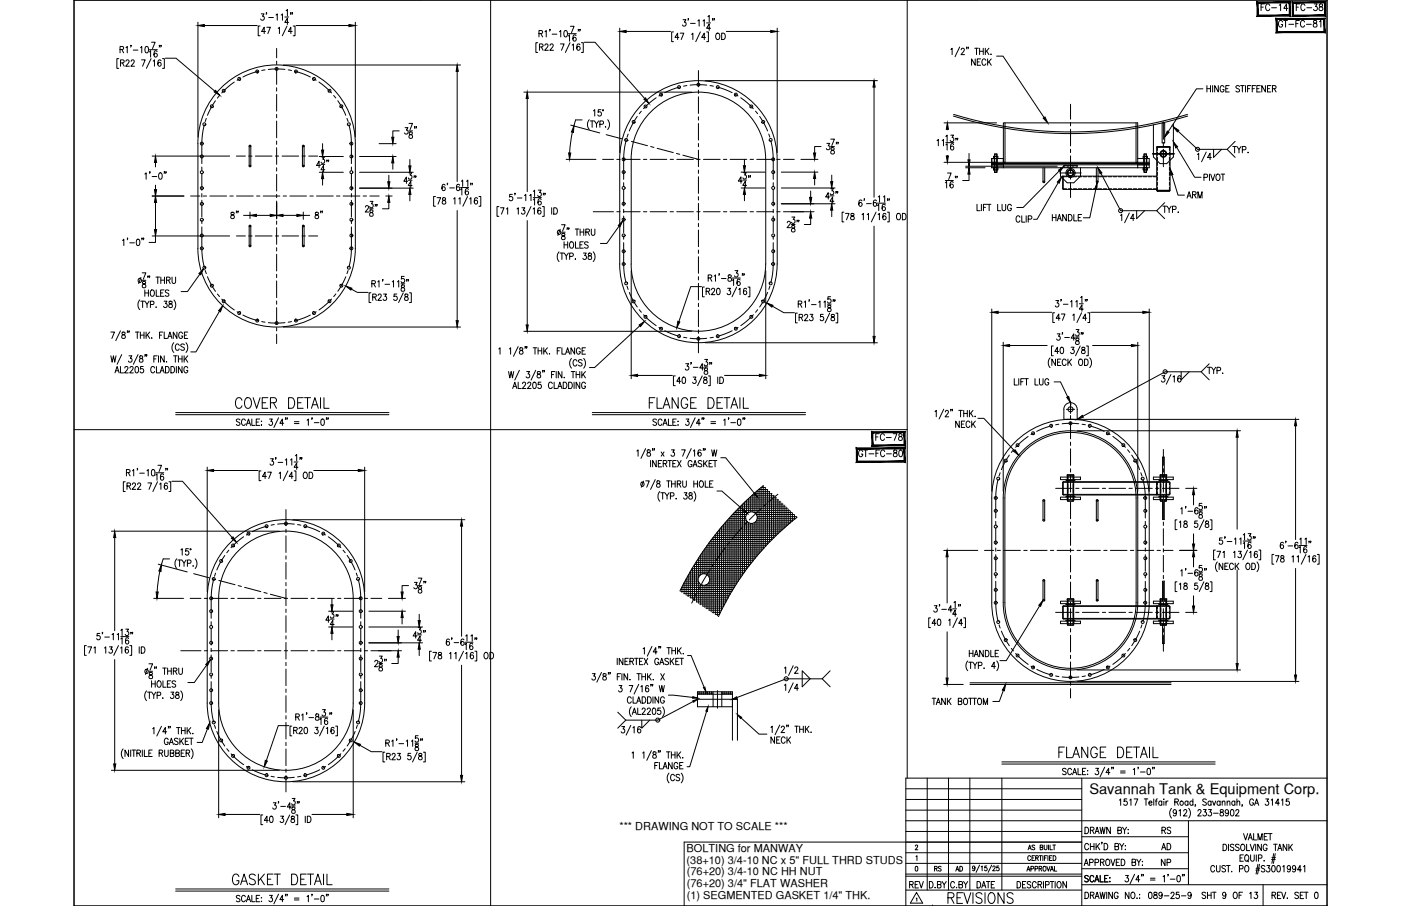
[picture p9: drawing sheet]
<svg xmlns="http://www.w3.org/2000/svg" width="432mm" height="279mm" viewBox="0 0 432 279" stroke-linecap="round" stroke-linejoin="round" font-family="sans-serif">
<defs><g id="words">
<g font-size="6.6">
<text x="71.6" y="127">COVER DETAIL</text>
<text x="199.3" y="127">FLANGE DETAIL</text>
<text x="325.6" y="234.9">FLANGE DETAIL</text>
<text x="70.9" y="274.1">GASKET DETAIL</text>
<text x="291.4" y="279.8">REVISIONS</text>
</g>
<text font-size="6.2" x="344.3" y="69.8">1/4</text>
<text font-size="5.7" x="70.2" y="68.8">8&quot;</text>
<g font-size="5.3">
<text x="387.7" y="4.6">FC-14</text>
<text x="398.6" y="4.6">FC-38</text>
<text x="365.1" y="62.4">ARM</text>
<text x="100.5" y="68.8" transform="rotate(-90 100.5 68.8)">8&quot;</text>
<text x="269.2" y="137.2">FC-78</text>
<text x="263.9" y="142.2">GT-FC-80</text>
<text x="279.4" y="275.2">REV</text>
</g>
<g font-size="4.9">
<text x="378.9" y="48.3">TYP.</text>
<text x="357.4" y="66.7">TYP.</text>
<text x="371.1" y="116.4">TYP.</text>
<text x="357" y="263.2">AD</text>
<text x="357.4" y="258.2">RS</text>
<text x="357" y="268.1">NP</text>
</g>
<text font-size="4.5" x="335.7" y="244.9">Savannah Tank &amp; Equipment Corp.</text>
<g font-size="4.4">
<text x="287.2" y="269.9">RS</text>
<text x="293.9" y="269.9">AD</text>
</g>
<g font-size="3.4">
<text x="190.9" y="255.8">*** DRAWING NOT TO SCALE ***</text>
<text x="211.6" y="262.8">BOLTING for MANWAY</text>
<text x="211.6" y="266.4">(38+10) 3/4-10 NC x 5&quot; FULL THRD STUDS</text>
<text x="211.7" y="270">(76+20) 3/4-10 NC HH NUT</text>
<text x="211.7" y="273.6">(76+20) 3/4&quot; FLAT WASHER</text>
<text x="211.7" y="277.2">(1) SEGMENTED GASKET 1/4&quot; THK.</text>
</g>
</g></defs>
<!-- layer: 0 -->
<g fill="none" stroke="#000" stroke-width=".31">
<path d="M22.8 0v279.4h386.2v-279.4h-386.2M151.2 0v279.4M279.6 0v240M22.8 132.5h256.8M285.8 240v34.5M292.3 240v34.5M298.9 240v34.5M308.8 240v34.5M333.4 240v39.4M409 240h-129.8v39.4M279.2 243.2h54.2M279.2 246.5h54.2"/>
<path d="M279.2 253.1h129.8M279.2 256.4h54.2M279.2 249.8h54.2M333.4 259.7h-122.5v19.7M333.4 258h32.9M366.3 253.1v19.7M279.2 270.2h54.2M279.2 269.6h54.2M279.2 274.5h54.2M279.2 263h87.1M279.2 266.3h54.2M333.4 267.9h32.9"/>
<path d="M333.4 272.8h75.6M389.3 272.8v6.6"/>
</g>
<!-- layer: DIM -->
<g fill="none" stroke="#000" stroke-width=".31">
<path d="M36.6 18.1h-.6v3h.6M37 15.3l1-.1v-.7l-1-.2v2M37.1 19.4l1-.1 .1-.7-1.1-.1v1.9M37.5 15.3l.6 1M37.7 19.4l.6 1M38.8 14.7l.4-.4v2M38.8 18.9l.4-.4h.3l.3 .3-1 1.6h1.1M40.4 14.1h-.1h.1l-.1 .4M40.4 18.9l.2-.3 .5-.1 .3 .5-1.1 1.4h1.2M41.1 15.5h1.4M43.3 14.7l.4-.4v2M43.6 18.5h1.1l-.8 1.9"/>
<path d="M44.9 14.4l.2-.1a1.06 1.06 0 0 1 .7 1 1.06 1.06 0 0 1-.7 1l-.2-.1-.2-.7zM46 16l.4-.4v2M46 15.3h2.5M46.6 18.1l-1.5 3M46.7 13h1.1l-.8 2M47.2 18.8l.4-.3v1.9M48.4 15.9l-.3-.3a1.11 1.11 0 0 0-.1 2 .55 .55 0 0 0 .6-.5 .55 .55 0 0 0-.5-.6 .55 .55 0 0 0-.6 .5M49.2 14.1h-.2h.2l-.2 .4M49.6 18.8l-.3-.3a1.1 1.1 0 0 0-.7 .9 1.1 1.1 0 0 0 .6 1 .56 .56 0 0 0 .6-.5 .56 .56 0 0 0-.5-.6 .56 .56 0 0 0-.7 .5M49.7 14.1l-.2 .4M50.1 18.1h.6v3h-.6M51 17.9h3.3l11.9 10.2"/>
<path d="M61 6.9v35.3M63 7.9h16.3M80.2 8h-.6v3h.6M80.5 4.3h.9l-.5 .7a.6 .6 0 0 1 .5 .9 .6 .6 0 0 1-1.1 0M81.8 9.7h-1.2l.8-1.3v2M82.2 4h-.2h.2l-.2 .4M82.2 8.4h1.1l-.7 2M82.8 5.4h1.5M85.1 4.6l.3-.3v1.9M85.7 8.8l.4-.4v2M86.7 4.6l.4-.3v1.9M87.8 5.2h1.2"/>
<path d="M88.2 3.3l.4-.4v2M88.5 8l-1.5 3M89 6.9h-1.2l.8-1.3v2M89.7 4l-.2 .4M90 9.7h-1.1l.7-1.3v2M90.2 4h-.2h.2l-.2 .4M90.4 8h.5v3h-.5M91.2 7.9h16.3M109.5 6.9v35.3M165.7 13.2h-.5v3h.5M166.1 10.4l1-.1 .1-.7-1.1-.2v2M166.3 14.5l.9-.1v-.8l-.9-.1v2"/>
<path d="M166.7 10.4l.5 1M166.8 14.5l.6 1M168 9.8l.4-.4v2M168 14l.1-.4 .5-.1 .3 .6-1 1.4h1.1M169.5 9.1l-.1 .5M169.5 14l.2-.4 .5-.1 .3 .6-1 1.4h1.1M170.2 10.5h1.4M172.4 9.8l.4-.4v2M172.7 13.5h1.2l-.8 2M174 9.5l.3-.1a1.07 1.07 0 0 1 .6 1 1.07 1.07 0 0 1-.6 1l-.3-.1-.2-.8zM175.1 11.1l.4-.4v2M175.1 10.4h2.5"/>
<path d="M175.7 13.2l-1.4 3M175.8 8.1h1.1l-.8 2M176.3 13.9l.4-.4v2M177.5 11l-.4-.3a1.13 1.13 0 0 0 0 2 .59 .59 0 0 0 .5-.7 .59 .59 0 0 0-.8-.4l-.2 .4M178.3 9.1h-.1h.1l-.1 .5M178.7 13.8l-.5-.3a1.14 1.14 0 0 0 .1 2 .55 .55 0 0 0 .6-.5 .55 .55 0 0 0-.5-.6 .55 .55 0 0 0-.6 .5M178.8 9.1h-.2h.2l-.2 .5M179.2 13.2h.6v3h-.6M180.1 13h3.3l15.3 17.4M191 8.7v38.4M193 9.7h13.7M207.6 9.8h-.6v3h.6"/>
<path d="M209.2 11.5h-1.2l.9-1.3v2M209.6 10.2h1.2l-.8 2M210.5 6.1h.9l-.5 .7a.6 .6 0 0 1 .5 1 .6 .6 0 0 1-1-.1M212.2 5.8h-.2h.2l-.2 .5M212.8 7.2h1.5M213.1 10.6l.5-.4v2M215.1 6.5l.4-.4v2M215.9 9.8l-1.5 3M216.7 6.5l.4-.4v2M217.5 11.5h-1.2l.8-1.3v2M217.8 9.8h.5v3h-.5M217.8 7.1h1.2"/>
<path d="M218.2 5.1l.4-.3v2M219 8.7h-1.2l.8-1.3v2M219.7 5.8l-.2 .5M220.2 5.8l-.2 .5M220.9 10.3l.2-.1a1 1 0 0 1 .8 1 1 1 0 0 1-.8 1 1.27 1.27 0 0 1-.2-1.9zM222.4 10.2a1 1 0 0 1 1.2 1 1 1 0 0 1-1.2 1zM223.9 9.7h13.7M239.5 8.7v38.4M293.1 15.3l.4-.4v1.9M295.8 14.5l-1.5 3M296.2 15.3l.4-.4 .5 .1 .1 .3-1 1.5h1.1M298 14.6l-.1 .5"/>
<path d="M298.5 14.6l-.2 .5M300.4 14.9h1.1M300.6 18.2v1.9l-1.2-1.9v1.9M301 14.9v1.9M301.2 19.1h.6M301.9 14.9v1.9M301.9 15.8h1.1M302.2 18.2h-1v1.9h1M303 14.9v1.9M303.7 14.9v1.9M303.8 18.6a.62 .62 0 0 0-.7-.4 .62 .62 0 0 0-.5 .7v.5a.62 .62 0 0 0 .5 .7 .62 .62 0 0 0 .7-.4M304.1 15.7l.7 1.1"/>
<path d="M304.4 18.2v1.9M304.8 14.9l-1.1 1.3M304.8 19l.7 1.1M305.4 16.7v.1zM305.5 18.2l-1.1 1.3M307.2 17.3h1.9l12.7 19M87.3 20h54.6M124.8 39.4h.9l-.5 .7a.6 .6 0 0 1 .5 1 .6 .6 0 0 1-1-.1M126 38.1h1.1l-.7 1.9M127.9 39.1l-.2 .5M128.4 39.1h-.2h.2l-.2 .5M140.9 22v34"/>
<path d="M161.5 28.4h51.7M162.5 30.4v28.7M175.9 38.6l8.9 2.4M179.4 37h-2l-.5 1.9M181.6 36.9a2.3 2.3 0 0 0 0 3M181.9 37.3h1.1M182.5 37.3v2M182.9 34.2l.4-.4v2M183.2 37.3l.7 .9v1.1M184.5 37.3l-.6 .9M184.9 38.3l.9-.1 .1-.7-1-.2v2M185.2 33.8h-.8l-.1 .9a.61 .61 0 0 1 .9 0 .61 .61 0 0 1-.1 .9 .61 .61 0 0 1-.8-.2"/>
<path d="M186.6 39.1v.2zM187.3 36.9a2.24 2.24 0 0 1 0 3M217.3 24.9h53.1M269.4 26.9v33.9M291 37.9h16.2M292 39.9v.1M370.7 27.4h-1.9l-8.8 13.2M372 26.4v2M372 27.3h1.1M373.1 26.4v2M373.7 26.4v2M375.5 26.4v2l-1.1-2v2"/>
<path d="M377.3 26.9a.62 .62 0 0 0-.8-.5 .62 .62 0 0 0-.5 .8v.4a.62 .62 0 0 0 .7 .8 .62 .62 0 0 0 .6-.8h-.4M377.8 27.3h.6M378.8 26.4h-1v2h1M382 26.7l-.4-.3-.7 .3 .2 .5 .9 .6v.3l-.4 .3-.7-.3M382.4 26.4h1.1M382.9 26.4v2M383.9 26.4v2M384.5 27.3h.6M385.6 26.4h-1.1v2M386 27.3h.6M387 26.4h-1v2M387.4 27.3h.6"/>
<path d="M388.4 26.4h-1v2h1M390 26.4v2l-1.1-2v2M390.7 27.3h.6M391.7 26.4h-1v2h1M392.2 27.3l.9-.1 .1-.6-1-.2v2M392.7 27.3l.6 1.1M44.6 53.7l.4-.4v2M46.2 53h-.1h.1l-.1 .5M46.9 54.4h1.4M46.9 48.1h23.9M47.9 50.1v1.4M47.9 57.1v1.4"/>
<path d="M49.1 53.4l.3-.1a1.07 1.07 0 0 1 .6 1 1.07 1.07 0 0 1-.6 1 1.34 1.34 0 0 1-.3-1.9zM50.7 53l-.1 .5M51.2 53h-.2h.2l-.2 .5M98.4 53.1h7.4M98.4 48.3h7.4M98.7 51h-1.1l.7-1.3v2M98.9 50.7h1.2M99.1 48.4h.9l-.5 .7a.6 .6 0 0 1 .5 1 .6 .6 0 0 1-1-.1M99.4 44.3v2M99.4 55.1v2M100.1 52.3h-1.2l.8-1.3v2M100.8 49.4l-.1 .5"/>
<path d="M101.3 49.4h-.2h.2l-.2 .5M110.8 58h16.6M110.8 53.1h16.6M110.8 48.3h11.3M116.8 44.3h5.3M119.8 54.1v1.9M121.1 50.2v2M123 40.4h-1.9v1.9M125.6 55.9h-1.1l.8-1.3v2M125.8 55.6h1.2M126 53.3h.9l-.5 .7a.6 .6 0 0 1 .5 .9 .6 .6 0 0 1-1 0M126 40.4h1.1"/>
<path d="M126.2 40.8v.6a.72 .72 0 0 1 .9 .4 .72 .72 0 0 1-.3 .9 .64 .64 0 0 1-.8-.7 .64 .64 0 0 1 .8-.6l.3-.2-.1-.4zM126.3 49.2v2M126.3 60v2M127 57.2h-1.2l.8-1.3v2M127.7 54.3l-.1 .5M128.2 54.3l-.1 .5M137.2 57.1l-.4-.3a1.11 1.11 0 0 0 0 2 .55 .55 0 0 0 .5-.5 .55 .55 0 0 0-.5-.6 .55 .55 0 0 0-.6 .4M138 56.6h-.2h.2l-.2 .4M138.6 58h1.4M141.6 57.1l-.3-.3a1.1 1.1 0 0 0-.6 1 1.1 1.1 0 0 0 .5 1 .55 .55 0 0 0 .6-.5 .55 .55 0 0 0-.5-.6 .55 .55 0 0 0-.6 .4M142 58.5l.3-.4v2M142 57.8h2.4"/>
<path d="M142.2 55.9l.4-.4v2M143.8 55.9l.4-.4v2M144.4 58.4l-.4-.3a1.1 1.1 0 0 0-.6 1 1.1 1.1 0 0 0 .6 1 .57 .57 0 0 0 .5-.5 .57 .57 0 0 0-.5-.6 .57 .57 0 0 0-.6 .5M145.1 56.6l-.1 .4M145.6 56.6h-.1h.1l-.1 .4M157.9 59.9h-.8l-.1 .9a.62 .62 0 0 1 .9 0 .62 .62 0 0 1-.1 .9 .62 .62 0 0 1-.8-.1M158.8 59.7l-.2 .4M164.4 59l.4-.4v2M165.9 58.6h.9l-.5 .8a.6 .6 0 0 1 .5 .9 .6 .6 0 0 1-1.1-.1M167.6 59.7l-.2 .4M168 59.7h-.1h.1l-.1 .4M174.5 49.1h9.2"/>
<path d="M176.4 40.8l-.8 6.4M228.4 58h7.4M228.4 53.1h7.4M228.8 55.9h-1.2l.8-1.4v2M228.9 55.5h1.2M229.1 53.2h.9l-.5 .8a.6 .6 0 0 1 .5 .9 .6 .6 0 0 1-1-.1M229.4 49.1v2M229.4 59.9v2M230.1 57.2h-1.2l.8-1.3v1.9M230.8 54.3h-.1h.1l-.1 .4M231.3 54.3l-.1 .4M240.8 58h16.6"/>
<path d="M240.8 53.1h11.3M246.8 49.1h5.3M249.9 58.9v2M251.1 55.1v1.9M253 45.2h-1.9v2M254.8 44.2h.9l-.5 .8a.6 .6 0 0 1 .6 .9 .6 .6 0 0 1-1.1-.1M256 58.1h.9l-.5 .8a.6 .6 0 0 1 .5 .9 .6 .6 0 0 1-1-.1M256.1 42.9h1.1l-.8 2M256.1 45.2h1.1M256.2 45.6v.6a.72 .72 0 0 1 .9 .4 .72 .72 0 0 1-.3 .9 .64 .64 0 0 1-.8-.7 .64 .64 0 0 1 .8-.5l.3-.3-.1-.4zM256.3 54v2M257.7 59.1h-.1h.1l-.1 .5"/>
<path d="M257.9 43.9h-.2h.2l-.2 .5M258.2 59.1l-.1 .5M258.4 43.9l-.2 .5M288.8 43.4l.4-.4v2M290.4 43.4l.4-.4v2M291 50.1h16.2M291.4 56.4l.4-.4v2M291.4 55.7h2.4M291.5 42.1l.4-.4v1.9M291.5 44.7l.4-.4v2M291.5 44h2.5M292 47.9v.2"/>
<path d="M292 53.4h1.2l-.8 2M293 41.7h.9l-.5 .7a.6 .6 0 0 1 .5 1 .6 .6 0 0 1-1-.1M293.8 56.3l-.4-.3a1.1 1.1 0 0 0-.6 1 1.1 1.1 0 0 0 .6 1 .57 .57 0 0 0 .5-.6 .57 .57 0 0 0-.5-.6 .57 .57 0 0 0-.6 .5M293.9 44.6l-.3-.3a1.1 1.1 0 0 0-.7 1 1.1 1.1 0 0 0 .6 1 .55 .55 0 0 0 .5-.6 .55 .55 0 0 0-.4-.5 .55 .55 0 0 0-.7 .4M294.6 54.4l-.2 .5M294.7 42.7l-.1 .5M295 54.4h-.1h.1l-.1 .5M295.2 42.7h-.2h.2l-.2 .5M297.6 51.3h28.2M297.6 51.7h6M298.7 53.7v2h-2M298.7 47.3v2"/>
<path d="M326.2 56.3l-6.6 11.3h-1M326.5 52.7l-11.2 11.3h-1.9M337.8 58.3l-1.9 8.9h-2M339.3 53.5l6.1 11.5h11.1M361.2 53.9l1.9 6.3h1.9M362.7 45.4l5.5 9.3h2M363.1 40.4l6 5.7h9.1M369.1 47.6l.3-.3v1.9M371.1 54.7l.9-.1v-.8l-.9-.1v2M371.8 46.9l-1.5 3M372.8 53.7v2M373.1 53.7l.7 2 .6-2"/>
<path d="M373.4 48.6h-1.2l.8-1.3v1.9M374 46.1v2.4l2.5-2.4M375.1 53.8l.1-.1a1 1 0 0 1 .9 1 1 1 0 0 1-.9 1 1.27 1.27 0 0 1-.1-1.9zM376.3 53.7h1.2M376.9 53.7v2M37.8 74.1l.4-.3v1.9M39.3 73.5l-.1 .5M40 74.9h1.4M42.2 73.9l.3-.1a1.07 1.07 0 0 1 .6 1 1.07 1.07 0 0 1-.6 .9l-.3-.1-.2-.7zM43.8 73.5h-.1h.1l-.1 .5M44.3 73.5l-.1 .5M46.9 60.5h9.8"/>
<path d="M46.9 72.8h23.9M47.9 72.8v2h-1.9M47.9 62.4v8.4M75.1 66.4h1.9M77 65.4v2M79 66.4h4.3M85.3 62.5v5M87.2 66.4h4.3M93.5 65.4v2.2M93.5 66.4h1.9M112.6 63.9l.3-.5 .5 .1 .2 .3-1 1.6h1.1M113.9 64.4h1.1"/>
<path d="M114.1 62.1h.9l-.5 .7a.6 .6 0 0 1 .5 1 .6 .6 0 0 1-1.1-.1M114.1 64.8v.6a.72 .72 0 0 1 .8 .4 .72 .72 0 0 1-.3 .9 .64 .64 0 0 1-.7-.7 .64 .64 0 0 1 .8-.5l.3-.3-.1-.4zM115.7 63.1l-.1 .5M116.2 63.1h-.1h.1l-.1 .5M118.9 60.5h2M119.8 62.4v2h-1.9M134.2 60.6h-.6v3h.6M134.7 61h1.1l-.8 1.9M136.4 61.1v.5a.72 .72 0 0 1 .9 .4 .72 .72 0 0 1-.3 .9 .64 .64 0 0 1-.8-.6 .64 .64 0 0 1 .9-.6l.2-.3-.1-.3zM139.8 61.3l.4-.3v1.9M140.9 64.9v34M141.4 61.3l.4-.3v1.9"/>
<path d="M144.1 60.6l-1.4 3M144.8 61.3l.3-.3v1.9M147.2 61.3l-.4-.3a1.1 1.1 0 0 0-.6 .9 1.1 1.1 0 0 0 .5 1 .57 .57 0 0 0 .6-.5 .57 .57 0 0 0-.5-.6 .57 .57 0 0 0-.6 .5M147.6 60.6h.6v3h-.6M153.8 63.7h-.6v3h.6M154.2 64.1h1.1l-.7 1.9M156.1 64.5l.4-.4v1.9M159.3 64.5l.4-.4v1.9M159.4 61.1h1.5M160.9 64.1h.8l-.5 .7a.6 .6 0 0 1 .5 1 .6 .6 0 0 1-1-.1M161.6 60.3l.5-.4v2M162.5 68v32.2"/>
<path d="M163.3 60.3l.4-.4v2M163.7 63.7l-1.5 3M164.3 64.5l.4-.4v1.9M164.4 61.6l.4-.3v1.9M164.4 60.9h2.4M166.7 64.4l-.3-.3a1.11 1.11 0 0 0-.1 1.9 .55 .55 0 0 0 .5-.5 .55 .55 0 0 0-.5-.6 .55 .55 0 0 0-.6 .5M166.8 61.6l-.3-.3a1.09 1.09 0 0 0-.7 .9 1.09 1.09 0 0 0 .6 1 .56 .56 0 0 0 .5-.5 .56 .56 0 0 0-.5-.6 .56 .56 0 0 0-.6 .5M167.2 63.7h.5v3h-.5M170 64.1v1.9M170.7 64.1a1 1 0 0 1 1.1 1 1 1 0 0 1-1.1 .9zM172.3 77.7a2.3 2.3 0 0 0 0 3M172.6 78h1.1"/>
<path d="M172.7 70.7l-.8 1.9M173.1 69.3h1.1l-.8 2M173.1 71.6h1.1M173.2 78v2M173.2 72v.6a.72 .72 0 0 1 .9 .4 .72 .72 0 0 1-.3 .9 .64 .64 0 0 1-.8-.7 .64 .64 0 0 1 .9-.5l.2-.3-.1-.4zM173.9 74.6v1.9M173.9 75.5h1.1M173.9 78l.6 1v1M174.9 70.3h-.2h.2l-.2 .5M175 74.6v1.9M175.2 78l-.7 1M175.4 70.3l-.2 .5"/>
<path d="M175.6 79.1l.9-.1 .1-.8-1-.2v2M175.9 74.7l.1-.1a1 1 0 0 1 .8 1 1 1 0 0 1-.8 .9 1.28 1.28 0 0 1-.1-1.8zM177.3 70.6h1.1M177.3 79.8v.2zM177.4 74.6v1.9h.9M177.8 70.6v2M178.7 75.5h.7M178.8 71.6h1.1M178.8 70.6v2M179.8 74.6h-1.1v1.9h1.1M179.8 78h.9l-.5 .8a.6 .6 0 0 1 .5 .9 .6 .6 0 0 1-1.1 0M179.9 70.6v2"/>
<path d="M180.6 71.6l.9-.1v-.8l-.9-.1v2M181.1 71.6l.6 1M181.3 74.8l-.4-.2-.7 .2 .1 .5 .9 .5 .1 .5-.4 .2-.7-.2M181.4 78.1v.6a.72 .72 0 0 1 .9 .4 .72 .72 0 0 1-.4 .9 .63 .63 0 0 1-.7-.6 .63 .63 0 0 1 .8-.6l.3-.3-.1-.4zM182.2 70.6l.1 1.7 .4 .3 .6-.3v-1.7M182.8 77.7a2.3 2.3 0 0 1 0 3M190.8 69.7l-3.8 5.4h-2M240.8 62.8h16.6M242.6 68.7l.4-.5h.3l.3 .4-1 1.6h1.1M243.8 65.3h7.1M243.9 69.2h1.1M244.1 66.9h.9l-.5 .8a.6 .6 0 0 1 .5 .9 .6 .6 0 0 1-1.1-.1"/>
<path d="M244.1 69.7v.5a.73 .73 0 0 1 .8 .4 .73 .73 0 0 1-.3 .9 .64 .64 0 0 1-.7-.6 .64 .64 0 0 1 .8-.6l.3-.3-.1-.3zM245.8 68h-.2h.2l-.2 .4M246.2 68l-.1 .4M249.9 67.3v1.9h-2M255.7 60.7h-1.2l.8-1.3v2M255.8 60.4h1.2M256.3 64.8v2M257 62.1h-1.2l.8-1.4v2M260.1 65.4h-.6v3h.6M260.6 65.8h1.1l-.8 2M262.3 65.9v.6a.72 .72 0 0 1 .9 .4 .72 .72 0 0 1-.3 .9 .64 .64 0 0 1-.8-.7 .64 .64 0 0 1 .9-.6l.2-.2-.1-.4zM265.6 62l-.4-.3a1.14 1.14 0 0 0 0 1.9 .59 .59 0 0 0 .5-.7 .59 .59 0 0 0-.8-.4l-.2 .5"/>
<path d="M265.7 66.2l.4-.4v2M266.4 61.4h-.1h.1l-.1 .5M267.1 62.8h1.4M267.3 66.2l.4-.4v2M269.4 69.7v34M270 65.4l-1.4 3M270.1 62l-.5-.3a1.13 1.13 0 0 0 .1 1.9 .59 .59 0 0 0 .5-.7 .59 .59 0 0 0-.8-.4l-.2 .5M270.4 63.4l.4-.4v2M270.4 62.7h2.5M270.6 66.2l.4-.4v2M270.7 60.7l.4-.3v1.9M272.3 60.7l.4-.3v1.9"/>
<path d="M272.8 63.3l-.3-.3a1.1 1.1 0 0 0-.6 1 1.1 1.1 0 0 0 .5 1 .57 .57 0 0 0 .5-.9 .57 .57 0 0 0-1-.1v.3M273 66.1l-.5-.3a1.14 1.14 0 0 0 .1 2 .57 .57 0 0 0 .5-.9 .57 .57 0 0 0-1-.1v.3M273.5 65.4h.6v3h-.6M273.6 61.4l-.1 .5M274.1 61.4h-.2h.2l-.2 .5M276.6 65.9l.2-.1a1 1 0 0 1 .8 1 1 1 0 0 1-.8 1 1.28 1.28 0 0 1-.2-1.9zM278.1 65.8a1 1 0 0 1 1.2 1 1 1 0 0 1-1.2 1zM301.1 63v2h1M302.5 63v2M303.1 63.9h.6M304.1 63h-1v2M304.3 63h1.1"/>
<path d="M304.9 63v2M307.5 63v2h1M308.8 63v1.4l.5 .6 .6-.3 .1-1.7M311.7 63.5a.61 .61 0 0 0-.7-.5 .61 .61 0 0 0-.5 .8v.4a.61 .61 0 0 0 .6 .8 .61 .61 0 0 0 .6-.8h-.4M314.3 67a.61 .61 0 0 0-.7-.4 .61 .61 0 0 0-.4 .7v.5a.61 .61 0 0 0 .4 .7 .61 .61 0 0 0 .7-.4M314.9 66.5v2h1M316.3 66.5v2M316.9 67.6l1-.1v-.8l-1-.2v2M324.3 66.1v2M324.3 67.1h1.2M325.5 66.1v2M325.9 68.1l.6-2 .6 2"/>
<path d="M326.1 67.5h.8M328.7 66.1v2l-1.2-2v2M329.3 66.1a1 1 0 0 1 1.1 1 1 1 0 0 1-1.1 1zM331 66.1v2h.9M332.3 67.1h.7M333.4 66.1h-1.1v2h1.1M43.1 92.5a2.3 2.3 0 0 0 0 3M43.4 92.9h1.1M43.4 85.6l-.7 1.8M43.8 84.1h1.2l-.8 2M43.8 86.4h1.2M44 92.9v1.9"/>
<path d="M44 86.9v.5a.72 .72 0 0 1 .8 .4 .72 .72 0 0 1-.2 1 .64 .64 0 0 1-.8-.7 .64 .64 0 0 1 .8-.6l.3-.3-.1-.3zM44.6 89.4v2M44.6 90.3h1.1M44.7 92.9l.6 .9v1M45.7 85.2h-.2h.2l-.2 .4M45.7 89.4v2M46 92.9l-.7 .9M46.1 85.2l-.1 .4M46.4 93.9l1-.2-.1-.7-.9-.1v1.9M46.6 89.5l.2-.1a1 1 0 0 1 .8 1 1 1 0 0 1-.8 1 1.29 1.29 0 0 1-.2-1.9zM48.1 85.4h1.1M48.1 94.7v.1z"/>
<path d="M48.2 89.4v2h.9M48.6 85.4v2M49.5 90.3h.6M49.6 85.4v2M49.6 86.4h1.1M50.5 89.4h-1v2h1M50.6 92.9h.9l-.5 .7a.6 .6 0 0 1 .5 .9 .6 .6 0 0 1-1.1 0M50.7 85.4v2M51.3 86.4l1-.1v-.7l-1-.2v2M51.9 86.4l.6 1M52 89.7l-.4-.3-.7 .3 .1 .4 1 .7v.3l-.4 .3-.7-.3M52.2 93v.5a.72 .72 0 0 1 .8 .5 .72 .72 0 0 1-.3 .8 .64 .64 0 0 1-.7-.6 .64 .64 0 0 1 .8-.6l.2-.3v-.3z"/>
<path d="M53 85.4l.1 1.7 .4 .3 .6-.3v-1.7M53.6 92.5a2.3 2.3 0 0 1 0 3M61.6 84.5l-3.8 5.4h-2M67.6 96l-7.2 12.5h-1.6M108.3 89.2l1.8 1h3.3M114.3 90.3h-.6v3h.6M114.6 87.5l.9-.1 .1-.7-1-.1v1.9M114.9 91.6l.9-.1 .1-.6-1-.2v1.9M115.1 87.5l.6 1M115.4 91.6l.6 1M116.4 86.9l.4-.3v1.9M116.5 91.1l.2-.3 .5-.1 .3 .5-1 1.4h1.1"/>
<path d="M118 86.3h-.1h.1l-.1 .4M118.2 90.7h.9l-.5 .7a.6 .6 0 0 1 .5 .9 .6 .6 0 0 1-1 0M118.7 87.7h1.4M120.9 86.9l.4-.3v1.9M122.3 90.7h-.8l-.1 .8a.61 .61 0 0 1 .9 0 .61 .61 0 0 1-.1 .9 .61 .61 0 0 1-.9-.1M122.5 86.9l.4-.3v1.9M123.6 87.5h1.1M123.8 87.9v.6a.72 .72 0 0 1 .8 .4 .72 .72 0 0 1-.3 .9 .64 .64 0 0 1-.7-.6 .64 .64 0 0 1 .8-.6l.3-.3-.1-.4zM124.3 90.3l-1.4 3M124.6 85.2h-.8l-.1 .9a.61 .61 0 0 1 .9 0 .61 .61 0 0 1-.1 .9 .61 .61 0 0 1-.9-.2M124.8 90.8v.5a.72 .72 0 0 1 .9 .4 .72 .72 0 0 1-.3 .9 .64 .64 0 0 1-.8-.6 .64 .64 0 0 1 .9-.6l.2-.3-.1-.3zM125.5 86.3h-.2h.2l-.2 .4"/>
<path d="M125.9 86.3l-.1 .4M126.2 90.3h.6v3h-.6M194.5 83.5v33.3M216.2 88.4h-3.3l-3.7 10.8M217.1 88.5h-.6v3h.6M217.6 89.8l1-.1 .1-.6-1.1-.2v2M218.2 89.8l.6 1.1M218.3 85.7l.9-.1 .1-.6-1-.2v1.9M218.8 85.7l.6 1M219.3 89.4l.2-.4 .4-.1 .4 .6-1.1 1.4h1.1M220.1 85.2l.4-.4v1.9M221.1 89l.2-.1a1.07 1.07 0 0 1 .7 1 1.07 1.07 0 0 1-.7 1l-.2-.1-.3-.8z"/>
<path d="M221.7 84.5l-.1 .5M222.4 85.9h1.4M224.3 88.9h.8l-.4 .8a.59 .59 0 0 1 .5 .9 .59 .59 0 0 1-1.1-.1M224.5 84.9v.5a.72 .72 0 0 1 .9 .4 .72 .72 0 0 1-.3 .9 .64 .64 0 0 1-.8-.6 .64 .64 0 0 1 .8-.6l.3-.3-.1-.3zM225.7 86.5l.4-.4v2M225.7 85.7h2.5M226.5 83.5h.9l-.5 .7a.6 .6 0 0 1 .5 .9 .6 .6 0 0 1-1-.1M227.1 88.5l-1.5 3M227.7 89.3l.4-.4v2M228.1 86.4l-.5-.3a1.14 1.14 0 0 0 .1 2 .55 .55 0 0 0 .5-.6 .55 .55 0 0 0-.4-.6 .55 .55 0 0 0-.7 .5M228.9 84.5h-.2h.2l-.2 .5M229.4 84.5l-.2 .5"/>
<path d="M230.1 89.2l-.5-.3a1.12 1.12 0 0 0 .1 2 .55 .55 0 0 0 .5-.6 .55 .55 0 0 0-.5-.5 .55 .55 0 0 0-.6 .4M230.6 88.5h.5v3h-.5M236 83.5v33.3M238.1 94.4l3.5 2h3.3M245.7 96.6h-.5v3h.5M246 93.7h1l.1-.7-1.1-.2v2M246.3 97.9l1-.1v-.8l-1-.1v2M246.6 93.7l.5 1.1M246.9 97.9l.5 1M247.9 93.2l.4-.4v2M248 97.4l.1-.4a.56 .56 0 0 1 .8 .2 .56 .56 0 0 1-.2 .8l-.8 .9h1.1M249.4 92.5l-.1 .5"/>
<path d="M249.7 96.9h.8l-.4 .8a.59 .59 0 0 1 .4 .9 .59 .59 0 0 1-1-.1M250.1 93.9h1.4M252.3 93.2l.4-.4v2M253.7 96.9h-.8v.9a.61 .61 0 0 1 .9 0 .61 .61 0 0 1-.1 .9 .61 .61 0 0 1-.9-.2M253.9 93.2l.4-.4v2M255 93.8h1.2M255.2 94.2v.6a.8 .8 0 0 1 .8 .3 .8 .8 0 0 1 0 .9 .65 .65 0 0 1-1-.4 .65 .65 0 0 1 .8-.7l.3-.3-.1-.4zM255.7 96.6l-1.4 3M256 91.5h-.8l-.1 .9a.61 .61 0 0 1 .9 0 .61 .61 0 0 1-.1 .9 .61 .61 0 0 1-.9-.2M256.3 97v.6a.72 .72 0 0 1 .8 .4 .72 .72 0 0 1-.3 .9 .63 .63 0 0 1-.7-.6 .63 .63 0 0 1 .8-.6l.2-.7zM256.9 92.5l-.2 .5M257.4 92.5h-.2h.2l-.2 .5"/>
<path d="M257.6 96.6h.6v3h-.6M305.7 95.3v56.2M307.6 96.3h16.5M325 96.5h-.5v3h.5M325.4 92.7h.9l-.5 .8a.6 .6 0 0 1 .5 .9 .6 .6 0 0 1-1.1-.1M326.7 98.1h-1.2l.8-1.3v2M327.1 92.4h-.2h.2l-.2 .5M327.1 96.8h1.1l-.8 2M327.7 93.8h1.5M329.9 93.1l.4-.4v2M330.6 97.2l.4-.4v2M331.6 93.1l.4-.4v2"/>
<path d="M332.7 93.7h1.2M333.1 91.8l.4-.4v1.9M333.4 96.5l-1.5 3M333.9 95.3h-1.2l.8-1.3v2M334.6 92.4l-.2 .5M334.9 98.1h-1.2l.8-1.3v2M335.1 92.4h-.2h.2l-.2 .5M335.3 96.5h.5v3h-.5M336.1 96.3h16.1M354.2 95.3v56.2M34.2 102.4h1.1l-.8 2M34.2 109.7l.4 2 .4-2 .4 2 .4-2"/>
<path d="M35.4 115l.7-2 .6 2M35.7 114.3h.8M37.1 113v2h1M37.1 102l-1.4 3M37.5 109.3l-1.4 3.1M37.7 102.5v.6a.72 .72 0 0 1 .8 .4 .72 .72 0 0 1-.3 .9 .63 .63 0 0 1-.7-.7 .63 .63 0 0 1 .8-.5l.2-.7zM38.5 113.5l.3-.5h.3l.3 .4-.2 .6-.8 1h1.1M39.3 102.1l-.1 .5M39.8 109.7h.8l-.4 .8a.6 .6 0 0 1 .4 .9 .6 .6 0 0 1-1-.1M39.8 102.1h-.1h.1l-.1 .5M40.1 113.5l.3-.5 .5 .1 .1 .3-.2 .6-.8 1h1.1M41.7 102.4h1.2"/>
<path d="M41.8 113.1l.3-.1a1.06 1.06 0 0 1 .6 1 1.06 1.06 0 0 1-.6 1l-.5-.8zM42.3 102.4v2M42.5 109.3l-1.4 3.1M43.1 109.8v.6a.72 .72 0 0 1 .9 .4 .72 .72 0 0 1-.3 .9 .63 .63 0 0 1-.8-.7 .63 .63 0 0 1 .9-.5l.2-.3-.1-.4zM43.3 102.4v2M43.3 103.4h1.1M44.1 113h-.8v.9a.62 .62 0 0 1 .9 0 .62 .62 0 0 1-.1 .9 .62 .62 0 0 1-.9-.2M44.4 102.4v2M44.8 109.5h-.2h.2l-.2 .4M45 102.4v2M45.3 109.5l-.2 .4M45.4 103.3l.7 1.1"/>
<path d="M46.1 102.4l-1.1 1.3M46.8 104.2v.2zM47.4 110.7h.6M47.6 113.5a.61 .61 0 0 0-.7-.5 .61 .61 0 0 0-.4 .8v.4a.61 .61 0 0 0 .4 .8 .61 .61 0 0 0 .7-.5M48.2 113v2h1M48.5 109.7h-1.1v2M48.9 109.7v2M49.2 103.4h.6M49.3 115l.7-2 .6 2M49.6 114.3h.8M50.2 102.4h-1v2M50.6 102.4v2h1"/>
<path d="M50.6 109.7v2l-1.1-2v2M51 113a1 1 0 0 1 1.2 1 1 1 0 0 1-1.2 1zM51.2 111.6h.2zM51.7 104.4l.7-2 .6 2M52 103.7h.8M52.7 113a1 1 0 0 1 1.1 1 1 1 0 0 1-1.1 1zM53.5 109.7h1.1M53.6 105.7a2.24 2.24 0 0 0 0 3M54 109.7v2M54.4 113v2M54.5 102.4v2l-1.1-2v2M55 110.7h1.1"/>
<path d="M55 109.7v2M55.2 106.5a.62 .62 0 0 0-.7-.4 .62 .62 0 0 0-.5 .7v.5a.62 .62 0 0 0 .5 .7 .62 .62 0 0 0 .7-.4M56.1 113v2l-1.1-2v2M56.1 109.7v2M56.3 102.9a.62 .62 0 0 0-.8-.5 .62 .62 0 0 0-.4 .8v.4a.62 .62 0 0 0 .6 .8 .62 .62 0 0 0 .6-.8h-.4M56.7 109.7v2M56.8 106.4l-.4-.3-.7 .3 .2 .4 .8 .4v.8h-.6l-.4-.2M56.8 103.4h.7M57.2 110.6l.7 1.1M57.3 105.7a2.31 2.31 0 0 1 0 3M57.9 102.4h-1.1v2h1.1M57.9 113.5a.61 .61 0 0 0-.8-.5 .61 .61 0 0 0-.4 .8v.4a.61 .61 0 0 0 .6 .8 .61 .61 0 0 0 .6-.8h-.4"/>
<path d="M57.9 109.7l-1.2 1.3M87.3 100.9h54.6M153.7 107.6l.4-.3v1.9M156.7 114.6l.4 1.9 .4-1.9 .4 1.9 .4-1.9M157 107.6l.4-.3v1.9M158 119.8l.7-1.9 .6 1.9M158.3 119.2h.7M159.7 117.9v1.9h1M159.7 106.9l-1.4 3M160.1 114.2l-1.4 3M160.3 107.3v.6a.79 .79 0 0 1 .8 .3 .79 .79 0 0 1 0 .9 .64 .64 0 0 1-1.1-.4 .64 .64 0 0 1 .9-.7l.2-.3v-.4zM161.1 118.3l.1-.4h.5l.3 .5-1 1.4h1.1"/>
<path d="M161.5 102.2h51.7M161.9 107l-.1 .4M162.3 114.6h.9l-.5 .7a.6 .6 0 0 1 .5 1 .6 .6 0 0 1-1-.1M162.4 107h-.2h.2l-.2 .4M162.6 118.3l.2-.4h.5l.3 .5-1 1.4h1.1M164.3 107.3h1.1M164.4 117.9h.2a1.06 1.06 0 0 1 .7 .9 1.06 1.06 0 0 1-.7 1l-.2-.1-.2-.7zM164.9 107.3v1.9M165.1 114.2l-1.4 3M165.7 114.7v.5a.72 .72 0 0 1 .8 .4 .72 .72 0 0 1-.3 .9 .64 .64 0 0 1-.7-.6 .64 .64 0 0 1 .8-.6l.3-.3-.1-.3zM165.8 107.3v1.9M165.8 108.2h1.2"/>
<path d="M166.7 117.9h-.8l-.1 .8a.61 .61 0 0 1 .9 0 .61 .61 0 0 1-.1 .9 .61 .61 0 0 1-.8-.2M167 107.3v1.9M167.4 114.3h-.2h.2l-.2 .5M167.6 107.3v1.9M167.8 114.3l-.1 .5M168 108.1l.7 1.1M168.7 107.3l-1.1 1.3M169.3 109.1h.1zM170 115.5h.6M170.2 118.3a.61 .61 0 0 0-.7-.4 .61 .61 0 0 0-.5 .7v.5a.61 .61 0 0 0 .5 .7 .61 .61 0 0 0 .7-.4M170.8 117.9v1.9h.9M171 114.6h-1v1.9"/>
<path d="M171.4 114.6v1.9M171.7 108.2h.7M171.9 119.8l.7-1.9 .6 1.9M172.1 119.2h.9M172.8 107.3h-1.1v1.9M173.2 107.3v1.9h.9M173.2 114.6v1.9l-1.1-1.9v1.9M173.6 117.9a1 1 0 0 1 1.1 .9 1 1 0 0 1-1.1 1zM173.8 116.4h.2zM174.3 109.2l.6-1.9 .7 1.9M174.5 108.6h.8M175.3 117.9a1 1 0 0 1 1.1 .9 1 1 0 0 1-1.1 1z"/>
<path d="M176.1 114.6h1.1M176.1 110.5a2.3 2.3 0 0 0 0 3M176.6 114.6v1.9M176.9 117.9v1.9M177.1 107.3v1.9l-1.1-1.9v1.9M177.6 115.5h1.1M177.6 114.6v1.9M177.8 111.4a.62 .62 0 0 0-.7-.5 .62 .62 0 0 0-.5 .8v.4a.62 .62 0 0 0 .5 .8 .62 .62 0 0 0 .7-.5M178.7 117.9v1.9l-1.1-1.9v1.9M178.7 114.6v1.9M178.9 107.7a.62 .62 0 0 0-.8-.4 .62 .62 0 0 0-.4 .7v.5a.62 .62 0 0 0 .6 .7 .62 .62 0 0 0 .6-.7h-.4M179.3 114.6v1.9"/>
<path d="M179.4 111.2l-.4-.3-.7 .3 .2 .5 .8 .3 .1 .6-.4 .3-.7-.3M179.4 108.2h.6M179.7 115.4l.7 1.1M179.9 110.5a2.3 2.3 0 0 1 0 3M180.4 107.3h-1v1.9h1M180.4 118.3a.61 .61 0 0 0-.7-.4 .61 .61 0 0 0-.4 .7v.5a.61 .61 0 0 0 .6 .7 .61 .61 0 0 0 .5-.7h-.4M180.4 114.6l-1.1 1.3M196.5 115.8h10.7M197.2 100.5l-13.9 12.8h-1.6M208.1 115.9h-.5v3h.5M209.8 117.6h-1.2l.8-1.3v2M210.4 116.4l.3-.1a1.07 1.07 0 0 1 .6 1 1.07 1.07 0 0 1-.6 1 1.4 1.4 0 0 1-.3-1.9z"/>
<path d="M211.3 112.2h.9l-.4 .7a.6 .6 0 0 1 .4 .9 .6 .6 0 0 1-1 0M213 111.9h-.1h.1l-.1 .5M213.6 116.3h.9l-.5 .8a.6 .6 0 0 1 .5 .9 .6 .6 0 0 1-1-.1M213.7 113.3h1.4M216.4 115.9l-1.4 3M216.9 113.5h-1.2l.8-1.3v1.9M217 116.4v.5a.72 .72 0 0 1 .8 .5 .72 .72 0 0 1-.2 .9 .63 .63 0 0 1-.8-.7 .63 .63 0 0 1 .8-.5l.3-.3-.1-.4zM217 113.2h1.1M217.2 110.8h.9l-.5 .8a.6 .6 0 0 1 .5 .9 .6 .6 0 0 1-1.1-.1M217.2 113.6v.5a.72 .72 0 0 1 .8 .4 .72 .72 0 0 1-.3 .9 .63 .63 0 0 1-.7-.6 .63 .63 0 0 1 .8-.6l.3-.3-.1-.3zM217.3 105.7h53.1M218.3 115.9h.6v3h-.6"/>
<path d="M218.9 111.9h-.2h.2l-.2 .5M219.4 111.9h-.2h.2l-.2 .5M221.2 116.3v2M221.8 116.3a1 1 0 0 1 1.2 1 1 1 0 0 1-1.2 1zM223.3 115.8h10.7M309.2 105.5v46M311.2 106.6h11.5M312.6 116.8v1.9h1M314 116.8v1.9M314.6 117.7h.7M315.7 116.8h-1.1v1.9M315.8 116.8h1.1"/>
<path d="M316.4 116.8v1.9M319 116.8v1.9h1M320.4 116.8v1.4l.4 .5 .6-.2 .1-1.7M323.2 117.2a.62 .62 0 0 0-.7-.4 .62 .62 0 0 0-.5 .7v.5a.62 .62 0 0 0 .6 .8 .62 .62 0 0 0 .6-.8h-.4M323.6 110.4a2.3 2.3 0 0 0 0 3M324.6 106.7h-.5v3h.5M324.9 117.8h2l2.2 4.6M325.3 110.7v2l-1.1-2v2M325.8 103h.9l-.5 .7a.6 .6 0 0 1 .5 .9 .6 .6 0 0 1-1-.1M325.9 111.7h.7M326.3 108.4h-1.2l.8-1.3v2M327 107.2h.6l.1 .3v1.2l-.4 .4-.5-.4-.1-.8z"/>
<path d="M327 110.7h-1.1v2h1.1M327.5 102.7h-.2h.2l-.2 .4M328.1 104.1h1.5M328.6 111.2a.62 .62 0 0 0-.7-.5 .62 .62 0 0 0-.5 .8v.5a.62 .62 0 0 0 .5 .7 .62 .62 0 0 0 .7-.5M329.1 110.7v2M329.5 111.6l.8 1.1M330.1 107.1h.9l-.5 .7a.6 .6 0 0 1 .5 1 .6 .6 0 0 1-1-.1M330.3 110.7l-1.2 1.4M331.3 104.3h-1.2l.8-1.3v1.9M331.5 103.9h1.1M331.7 101.6h.8l-.4 .8a.6 .6 0 0 1 .4 .9 .6 .6 0 0 1-1-.1M331.7 104.4v.5a.72 .72 0 0 1 .8 .4 .72 .72 0 0 1-.3 .9 .64 .64 0 0 1-.8-.6 .64 .64 0 0 1 .9-.6l.2-.3v-.3z"/>
<path d="M332.7 110.8l.2-.1a1 1 0 0 1 .8 1 1 1 0 0 1-.8 1 1.28 1.28 0 0 1-.2-1.9zM332.9 106.7l-1.4 3M333.3 102.7l-.1 .4M333.5 107.2v.5a.72 .72 0 0 1 .9 .5 .72 .72 0 0 1-.3 .9 .64 .64 0 0 1-.8-.7 .64 .64 0 0 1 .8-.6l.3-.3-.1-.3zM333.8 102.7h-.1h.1l-.1 .4M334.3 110.7a.99 .99 0 0 1 1.1 1 .99 .99 0 0 1-1.1 1zM334.9 106.7h.5v3h-.5M335.9 110.4a2.3 2.3 0 0 1 0 3M336.7 106.6h12M350.7 105.5v46M358.1 115.9h.9l-.5 .7a.6 .6 0 0 1 .5 .9 .6 .6 0 0 1-1.1 0M360.9 115.5l-1.4 3"/>
<path d="M361.5 116.2l.4-.3v1.9M363.9 116.1l-.3-.2a1.09 1.09 0 0 0-.6 .9 1.09 1.09 0 0 0 .5 1 .57 .57 0 0 0 .6-.5 .57 .57 0 0 0-.5-.6 .57 .57 0 0 0-.6 .5M364 114.7v2.4l2.5-2.4M370.2 114.7h-11.1l-25.4 13.7M54.1 127.9h65.8M54.1 127.2h65.8M74 129.5l-.4-.3-.8 .3 .2 .5 .9 .4 .1 .5-.4 .3-.8-.3M75.6 129.7a.61 .61 0 0 0-.7-.5 .61 .61 0 0 0-.5 .8v.4a.61 .61 0 0 0 .5 .8 .61 .61 0 0 0 .7-.5M75.9 131.2l.7-2 .6 2M76.2 130.5h.8M77.6 129.2v2h1M79 130.2h.6"/>
<path d="M80 129.2h-1v2h1M80.6 129.9v.1zM80.6 131v.2zM83.1 129.2h.8l-.4 .8a.6 .6 0 0 1 .4 .9 .6 .6 0 0 1-1-.1M85.9 128.8l-1.5 3M87.4 130.5h-1.1l.7-1.3v2M88.1 128.9l-.2 .5M88.6 128.9l-.2 .5M90.7 130h1.5M90.7 130.6h1.5M94.6 129.6l.4-.4v2M96.2 128.9l-.1 .5"/>
<path d="M96.9 130.3h1.4M99.1 129.3l.4-.1a1.15 1.15 0 0 1-.2 2 1.43 1.43 0 0 1-.2-1.9zM100.7 128.9l-.2 .5M101.2 128.9h-.2h.2l-.2 .5M182.5 127.9h65.8M182.5 127.2h65.8M196.3 139.1l.4-.4v2M199 138.3l-1.5 3.1M199.5 138.8v.6a.72 .72 0 0 1 .9 .4 .72 .72 0 0 1-.3 .9 .64 .64 0 0 1-.8-.7 .64 .64 0 0 1 .9-.5l.2-.3-.1-.4zM201.2 138.5l-.1 .4M201.7 138.5l-.2 .4M202.4 129.5l-.4-.3-.8 .3 .2 .5 .9 .4 .1 .5-.4 .3-.8-.3"/>
<path d="M203.8 139.4l.9 1.3M204 129.7a.61 .61 0 0 0-.7-.5 .61 .61 0 0 0-.5 .8v.4a.61 .61 0 0 0 .5 .8 .61 .61 0 0 0 .7-.5M204.3 131.2l.7-2 .6 2M204.6 130.5h.8M204.7 139.4l-.9 1.3M206 129.2v2h1M207 138.7h.8l-.4 .8a.6 .6 0 0 1 .4 .9 .6 .6 0 0 1-1-.1M207.4 130.2h.6M208.4 129.2h-1v2h1M208.9 130h.2zM208.9 131.1h.2zM210.1 138.7h1.1l-.8 2"/>
<path d="M211.5 129.2h.8l-.4 .8a.6 .6 0 0 1 .4 .9 .6 .6 0 0 1-1-.1M213 138.3l-1.4 3.1M213.7 139.1l.4-.4v2M214.2 128.8l-1.4 3M215.8 130.5h-1.1l.7-1.3v2M216.1 139l-.5-.3a1.14 1.14 0 0 0 .1 2 .57 .57 0 0 0 .4-.8 .57 .57 0 0 0-.9-.1l-.1 .2M216.5 128.9l-.2 .5M216.9 138.5h-.2h.2l-.2 .4M217 128.9l-.2 .5M217.3 138.5l-.1 .4M219.1 130h1.5M219.1 130.6h1.5"/>
<path d="M219.4 138.7l.3 2 .4-2 .4 2 .4-2M223 129.6l.4-.4v2M224.6 128.9l-.1 .5M225.3 130.3h1.4M227.5 129.3l.4-.1a1.15 1.15 0 0 1-.2 2 1.43 1.43 0 0 1-.2-1.9zM229.1 128.9l-.2 .5M229.6 128.9h-.2h.2l-.2 .5M288.2 126.9l.4-.3v1.9M290.9 126.2l-1.5 3M291.4 127l.3-.4h.3l.3 .3-.2 .7-.8 .9h1.1M293.1 126.3h-.2h.2l-.2 .4M293.6 126.3l-.2 .4"/>
<path d="M295.5 126.6h1.1M295.7 129.9v1.9l-1.1-1.9v1.9M296.1 126.6v1.9M296.3 130.8h.6M297 126.6v1.9M297 127.5h1.1M297.3 129.9h-1v1.9h1M298.1 126.6v1.9M298.8 126.6v1.9M298.9 130.3a.61 .61 0 0 0-.7-.4 .61 .61 0 0 0-.4 .7v.5a.61 .61 0 0 0 .4 .7 .61 .61 0 0 0 .7-.4M299.2 127.4l.7 1.1M299.5 129.9v1.9"/>
<path d="M299.9 126.6l-1.1 1.3M299.9 130.7l.7 1.1M300.5 128.4h.1M300.6 129.9l-1.1 1.3M301.4 129h1.8l9.4 9.9M332 129.3h68.3M332 132.8h50.3M381.3 134.8v28.4M399.3 131.3v35.1M38.6 148.6h-.6v3h.6M39 145.8l.9-.2v-.7l-.9-.1v2M39.1 149.9l1-.1 .1-.7-1.1-.2v2"/>
<path d="M39.5 145.8l.6 1M39.7 149.9l.6 1M40.8 145.2l.4-.4v2M40.8 149.4l.3-.5h.3l.4 .4-.3 .7-.8 .9h1.1M42.4 144.5h-.2h.2l-.2 .5M42.4 149.4l.3-.5h.4l.3 .4-.3 .7-.8 .9h1.2M43.1 145.9h1.4M45.3 145.2l.4-.4v2M45.6 148.9h1.1l-.8 2M46.9 144.9l.2-.1a1.07 1.07 0 0 1 .7 1 1.07 1.07 0 0 1-.7 1 1.41 1.41 0 0 1-.2-1.9zM48 146.5l.4-.4v2M48 145.8h2.5"/>
<path d="M48.6 148.6l-1.5 3M48.7 143.5h1.1l-.8 2M49.2 149.3l.4-.4v2M50.4 146.4l-.3-.3a1.12 1.12 0 0 0-.1 2 .58 .58 0 0 0 .5-.8 .58 .58 0 0 0-1-.1l-.1 .2M51.2 144.5l-.2 .5M51.6 149.2l-.3-.3a1.12 1.12 0 0 0-.1 2 .58 .58 0 0 0 .5-.8 .58 .58 0 0 0-1-.1l-.1 .3M51.7 144.5l-.2 .5M52.1 148.6h.5v3h-.5M53 148.4h3.2l15.4 17.4M63.9 144.1v38.4M65.8 145.1h13.7M80.4 145.2h-.5v3h.5"/>
<path d="M82.1 146.9h-1.2l.8-1.3v2M82.5 145.6h1.1l-.8 2M83.4 141.5h.9l-.5 .7a.6 .6 0 0 1 .5 .9 .6 .6 0 0 1-1.1 0M85.1 141.2h-.2h.2l-.2 .5M85.7 142.6h1.4M86 146l.4-.4v2M87.9 141.9l.4-.4v1.9M88.7 145.2l-1.4 3M89.5 141.9l.4-.4v1.9M90.3 146.9h-1.2l.8-1.3v2M90.7 145.2h.5v3h-.5M90.7 142.5h1.1"/>
<path d="M91 140.5l.4-.3v1.9M91.8 144.1h-1.1l.7-1.3v2M92.6 141.2h-.2h.2l-.2 .5M93 141.2h-.1h.1l-.1 .5M93.6 145.9l.3-.3a1 1 0 0 1 .8 1 1 1 0 0 1-.8 1l-.4-.8zM95.3 145.6a1 1 0 0 1 1.1 1 1 1 0 0 1-1.1 1zM96.7 145.1h13.7M112.4 144.1v38.4M198.4 148.4l-.8 1.9M199 148.3h1.1l-.8 2M200.5 142v2M202 147.9l-1.5 3"/>
<path d="M202.2 142v2l-1.1-2v2M202.5 148.4v.5a.72 .72 0 0 1 .9 .5 .72 .72 0 0 1-.3 .9 .64 .64 0 0 1-.8-.7 .64 .64 0 0 1 .9-.6l.2-.2-.1-.4zM202.9 143h.6M203.3 151.6a2.3 2.3 0 0 0 0 3M203.7 152h1.1M203.9 142h-1v2h1M204.2 152v1.9M204.4 143l1-.1v-.8l-1-.1v2M204.9 152l.7 .9v1M205 143l.5 1M205.5 148.3h1.1M205.8 142h1.2"/>
<path d="M206 148.3v2M206.2 152l-.6 .9M206.4 142v2M206.6 153l1-.1v-.9h-1v1.9M207 148.3v2M207 149.2h1.1M207.4 143h.6M208.1 148.3v2M208.4 153.7v.2zM208.4 142h-1v2h1M208.7 149.2l1-.1 .1-.6-1.1-.2v2M208.8 142l1.1 2"/>
<path d="M209.3 149.2l.5 1.1M209.9 142l-1.1 2M210.4 148.3v1.4l.5 .6 .6-.3v-1.7M210.9 152h.8l-.5 .7a.6 .6 0 0 1 .5 .9 .6 .6 0 0 1-1-.1M212.4 152v.6a.72 .72 0 0 1 .9 .4 .72 .72 0 0 1-.3 .9 .64 .64 0 0 1-.8-.6 .64 .64 0 0 1 .9-.6l.2-.3v-.4zM213.3 142.5a.62 .62 0 0 0-.8-.5 .62 .62 0 0 0-.4 .8v.4a.62 .62 0 0 0 .6 .8 .62 .62 0 0 0 .6-.8h-.4M213.6 144l.6-2 .7 2M213.8 143.3h.8M213.8 149.2h1.2M213.8 148.3v2M213.9 151.6a2.3 2.3 0 0 1 0 3M215 148.3v2"/>
<path d="M215.8 148.4l.2-.1a1 1 0 0 1 .8 1 1 1 0 0 1-.8 1 1.26 1.26 0 0 1-.2-1.9zM216.3 142.3l-.4-.3-.7 .3 .1 .5 .9 .3v.8l-.6 .1-.4-.3M216.9 142v2M217.3 142.9l.7 1.1M217.4 148.3v2h.9M218 142l-1.1 1.3M218.5 143h.7M218.7 149.2h.7M219.6 142h-1.1v2h1.1M219.8 148.3h-1.1v2h1.1M219.8 142h1.1M220.4 142v2"/>
<path d="M221 151.4h1.5l6.7 6M222.2 141.2h1.4l8.9 10.9M363.9 156.9l.4-.4v2M365.4 150.6h3.5M365.5 156.3l-.1 .4M366.1 157.7h1.5M367.9 152.6v3.1M369.2 156.8l-.3-.3a1.1 1.1 0 0 0-.7 1 1.1 1.1 0 0 0 .6 1 .56 .56 0 0 0 .5-.5 .56 .56 0 0 0-.5-.6 .56 .56 0 0 0-.6 .5M369.5 157.5h1.1M369.7 158v.5a.72 .72 0 0 1 .8 .4 .72 .72 0 0 1-.3 .9 .63 .63 0 0 1-.7-.6 .63 .63 0 0 1 .8-.6l.2-.3v-.3zM370.5 155.2h-.8l-.1 .9a.61 .61 0 0 1 .9 0 .61 .61 0 0 1-.1 .9 .61 .61 0 0 1-.9-.2M371.3 156.3l-.1 .4"/>
<path d="M371.8 156.3h-.2h.2l-.2 .4M34.3 163.8h51.8M35.3 165.8v28.7M48.8 174l8.9 2.4M49.3 176.2l-.9 6.3M52.3 172.4l-2-.1-.6 1.9M54.5 172.3a2.3 2.3 0 0 0 0 3M54.8 172.7h1.1M55.4 172.7v2M55.8 169.6l.4-.4v2M56.1 172.7l.6 .9v1.1M57.4 172.7l-.7 .9"/>
<path d="M57.8 173.7l.9-.1 .1-.7-1-.2v2M58.1 169.2h-.8l-.1 .9a.62 .62 0 0 1 .9 0 .62 .62 0 0 1-.1 .9 .62 .62 0 0 1-.9-.2M59.5 174.5h.1M60.2 172.3a2.3 2.3 0 0 1 0 3M90.2 160.3h53.1M127.7 179.6h.9l-.5 .8a.6 .6 0 0 1 .5 .9 .6 .6 0 0 1-1-.1M128.9 178.3h1.1l-.8 2M130.7 179.3l-.1 .5M131.2 179.3h-.1h.1l-.1 .5M142.3 162.2v34M290.9 169.7h10.5M291.9 171.7v14.2"/>
<path d="M362.8 160.3h-.6v3h.6M362.8 179.4h-.6v3h.6M363.5 161.1l.4-.4v2M363.6 169.7h5.3M363.9 176.1l.4-.4v2M365 160.8v.5a.73 .73 0 0 1 .8 .5 .73 .73 0 0 1-.3 .9 .64 .64 0 0 1-.7-.7 .64 .64 0 0 1 .8-.6l.3-.2-.1-.4zM365 179.9v.6a.72 .72 0 0 1 .8 .4 .72 .72 0 0 1-.3 .9 .63 .63 0 0 1-.7-.7 .63 .63 0 0 1 .8-.5l.3-.3-.1-.4zM365.5 175.4l-.1 .5M366.1 176.8h1.5M367.9 164.6v3.2M367.9 171.7v3.1M369.1 160.7h-.8l-.1 .8a.61 .61 0 0 1 .9 0 .61 .61 0 0 1-.1 .9 .61 .61 0 0 1-.9-.1"/>
<path d="M369.1 179.8h-.8l-.1 .9a.61 .61 0 0 1 .9 0 .61 .61 0 0 1-.1 .9 .61 .61 0 0 1-.9-.2M369.2 176l-.3-.3a1.1 1.1 0 0 0-.7 .9 1.1 1.1 0 0 0 .6 1.1 .57 .57 0 0 0 .5-.9 .57 .57 0 0 0-1-.1l-.1 .3M369.5 176.7h1.1M369.7 177.1v.6a.72 .72 0 0 1 .8 .4 .72 .72 0 0 1-.3 .9 .64 .64 0 0 1-.7-.7 .64 .64 0 0 1 .8-.6l.2-.2v-.4zM370.5 174.4h-.8l-.1 .8a.61 .61 0 0 1 .9 0 .61 .61 0 0 1-.1 .9 .61 .61 0 0 1-.9-.1M371.1 160.3l-1.5 3M371.1 179.4l-1.5 3M371.3 175.4l-.1 .5M371.6 160.8v.5a.73 .73 0 0 1 .9 .5 .73 .73 0 0 1-.3 .9 .64 .64 0 0 1-.8-.7 .64 .64 0 0 1 .9-.6l.2-.2-.1-.4zM371.6 179.9v.6a.72 .72 0 0 1 .9 .4 .72 .72 0 0 1-.3 .9 .63 .63 0 0 1-.8-.7 .63 .63 0 0 1 .9-.5l.2-.3-.1-.4zM371.8 175.4h-.2h.2l-.2 .5M373 160.3h.5v3h-.5"/>
<path d="M373 179.4h.5v3h-.5M374.6 169.6h-.6v3h.6M375.1 170h1.1l-.8 2M375.2 173.3a2.24 2.24 0 0 0 0 3M376.7 165.9h-.8l-.1 .8a.61 .61 0 0 1 .9 .1 .61 .61 0 0 1-.1 .8 .61 .61 0 0 1-.8-.1M376.9 173.7v1.9l-1.1-1.9v1.9M376.9 170.4l.4-.4v2M377.5 174.6h.6M377.6 165.6h-.2h.2l-.2 .5M378.2 167h1.5M378.5 173.7h-1v1.9h1M380.1 174.1a.61 .61 0 0 0-.7-.4 .61 .61 0 0 0-.5 .7v.5a.61 .61 0 0 0 .5 .7 .61 .61 0 0 0 .7-.4"/>
<path d="M380.2 170.4l.4-.4v2M380.5 166.3l.4-.4v2M380.7 173.7v1.9M381.1 174.5l.7 1.1M381.3 175.8v28.8M381.7 170h.9l-.5 .8a.6 .6 0 0 1 .5 .9 .6 .6 0 0 1-1.1-.1M381.8 173.7l-1.1 1.3M382.1 166.3l.4-.4v2M383.2 165l.4-.4v1.9M383.2 167.6l.4-.4v2M383.2 166.9h2.5M384.1 173.9l.4-.2a1 1 0 0 1 .8 1 1 1 0 0 1-.8 .9l-.5-.7z"/>
<path d="M384.5 169.6l-1.4 3M384.7 164.6h.9l-.5 .7a.6 .6 0 0 1 .5 .9 .6 .6 0 0 1-1.1 0M385.1 170.4l.4-.4v2M385.6 167.5l-.5-.3a1.14 1.14 0 0 0 .1 2 .55 .55 0 0 0 .5-.6 .55 .55 0 0 0-.5-.5 .55 .55 0 0 0-.6 .4M385.8 173.7a1 1 0 0 1 1.2 1 1 1 0 0 1-1.2 .9zM386.4 165.6h-.2h.2l-.2 .5M386.8 165.6l-.1 .5M387.4 173.3a2.3 2.3 0 0 1 0 3M387.5 170.3l-.3-.3a1.11 1.11 0 0 0-.1 2 .55 .55 0 0 0 .6-.5 .55 .55 0 0 0-.5-.6 .55 .55 0 0 0-.6 .4M388 169.6h.6v3h-.6M392.6 171h-.6v3h.6M393.1 171.4h1.1l-.8 1.9"/>
<path d="M394.8 171.5v.5a.72 .72 0 0 1 .9 .4 .72 .72 0 0 1-.3 .9 .64 .64 0 0 1-.8-.6 .64 .64 0 0 1 .9-.6l.2-.3-.1-.3zM395.6 167.5l-.4-.3a1.1 1.1 0 0 0-.6 1 1.1 1.1 0 0 0 .6 1 .57 .57 0 0 0 .5-.5 .57 .57 0 0 0-.5-.6 .57 .57 0 0 0-.6 .5M396.3 166.9l-.1 .5M397 168.4h1.4M398.2 171.7l.4-.3v1.9M399.3 175.3v32.9M399.8 171.7l.4-.3v1.9M400 167.5l-.3-.3a1.09 1.09 0 0 0-.7 1 1.09 1.09 0 0 0 .6 1 .57 .57 0 0 0 .6-.5 .57 .57 0 0 0-.5-.6 .57 .57 0 0 0-.6 .5M400.3 168.9l.4-.3v1.9M400.3 168.2h2.5M400.6 166.3l.4-.4v2M402.2 166.3l.4-.4v2"/>
<path d="M402.5 171l-1.4 3M402.7 168.8l-.4-.2a1.14 1.14 0 0 0 0 1.9 .57 .57 0 0 0 .5-.8 .57 .57 0 0 0-1-.1v.3M403.1 171.7l.4-.3v1.9M403.5 166.9h-.1h.1l-.1 .5M404 166.9l-.1 .5M405.5 171.6l-.5-.2a1.14 1.14 0 0 0 .1 1.9 .57 .57 0 0 0 .5-.8 .57 .57 0 0 0-1-.1v.3M406 171h.6v3h-.6M26.6 199.1h-.5v3h.5M27.1 199.5h1.1l-.8 1.9M28.9 199.8l.4-.3v1.9M30.8 195.3h-.8l-.1 .9a.62 .62 0 0 1 .9 0 .62 .62 0 0 1-.1 .9 .62 .62 0 0 1-.9-.2M31.6 195.1h-.1h.1l-.1 .4"/>
<path d="M32.2 199.8l.4-.3v1.9M32.3 196.5h1.4M33.7 199.5h.9l-.5 .7a.6 .6 0 0 1 .5 .9 .6 .6 0 0 1-1 0M34.5 195.7l.4-.4v2M36.1 195.7l.4-.4v2M36.5 199.1l-1.4 3M37.1 199.8l.4-.3v1.9M37.2 194.4l.4-.4v2M37.2 197l.4-.3v1.9M37.2 196.3h2.5M38.8 194h.8l-.4 .8a.6 .6 0 0 1 .4 .9 .6 .6 0 0 1-1-.1M39.5 199.7l-.4-.2a1.12 1.12 0 0 0 .1 1.9 .59 .59 0 0 0 .4-.7 .59 .59 0 0 0-.8-.4l-.2 .5"/>
<path d="M39.6 196.9l-.4-.2a1.13 1.13 0 0 0 0 1.9 .58 .58 0 0 0 .5-.8 .58 .58 0 0 0-.9-.1l-.1 .3M40 199.1h.6v3h-.6M40.4 195.1h-.1h.1l-.1 .4M40.9 195.1l-.2 .4M42.9 199.5v1.9M43.5 199.5a1 1 0 0 1 1.2 1 1 1 0 0 1-1.2 .9zM47.4 184.5h9.2M101.3 193.4h7.4M101.3 188.5h7.4M101.6 191.3h-1.2l.8-1.4v2M101.8 190.9h1.2M102 188.6h.9l-.5 .8a.6 .6 0 0 1 .5 .9 .6 .6 0 0 1-1.1-.1"/>
<path d="M102.3 184.5v2M102.3 195.3v2M103 192.6h-1.2l.8-1.3v1.9M103.7 189.7l-.2 .4M104.2 189.7h-.2h.2l-.2 .4M113.7 198.2h16.5M113.7 193.4h16.5M113.7 188.5h11.3M119.7 184.5h5.3M122.7 194.3v2M123.9 190.5v1.9M125.9 180.6h-2v2"/>
<path d="M128.5 196.1h-1.2l.8-1.3v2M128.7 195.8h1.2M128.9 193.5h.9l-.5 .7a.6 .6 0 0 1 .5 1 .6 .6 0 0 1-1.1-.1M128.9 180.6h1.1M129.1 181v.6a.73 .73 0 0 1 .8 .4 .73 .73 0 0 1-.3 .9 .64 .64 0 0 1-.7-.7 .64 .64 0 0 1 .8-.5l.2-.3v-.4zM129.2 189.4v2M129.9 197.4h-1.2l.8-1.3v2M130.6 194.5l-.1 .5M131.1 194.5h-.2h.2l-.2 .5M138.5 197.3l-.3-.2a1.09 1.09 0 0 0-.7 .9 1.09 1.09 0 0 0 .6 1 .56 .56 0 0 0 .6-.5 .56 .56 0 0 0-.5-.6 .56 .56 0 0 0-.7 .5M139.3 196.8l-.2 .5M140 198.2h1.4"/>
<path d="M143 197.3l-.3-.2a1.11 1.11 0 0 0-.1 1.9 .55 .55 0 0 0 .5-.5 .55 .55 0 0 0-.5-.6 .55 .55 0 0 0-.6 .5M143.3 198.8l.4-.4v1.9M143.3 198.1h2.5M143.5 196.1l.4-.4v2M145.1 196.1l.4-.4v2M145.7 198.7l-.3-.3a1.11 1.11 0 0 0-.1 1.9 .55 .55 0 0 0 .5-.5 .55 .55 0 0 0-.5-.6 .55 .55 0 0 0-.6 .5M146.5 196.8h-.2h.2l-.2 .5M147 196.8l-.2 .5M200.9 199.3l-1.4 3.1M203.2 199.4l-.2 .5M203.6 199.4h-.1h.1l-.1 .5M205.5 199.7h1.2"/>
<path d="M206.1 199.7v2M207.1 199.7v2M208.2 199.7v2M208.8 199.7v2M210 199.7l-1.2 1.3M286.8 190.5h-.6v3h.6M288 186.8h.8l-.4 .7a.6 .6 0 0 1 .4 1 .6 .6 0 0 1-1-.1M288.5 192.2h-1.2l.8-1.3v2M289.1 191h.7l.1 .3v1.2l-.4 .4-.6-.4v-.7zM289.6 186.5l-.1 .5M290.3 187.9h1.4M291.9 194.9v14.2"/>
<path d="M292.4 191.3l.4-.4v2M293.5 188.1h-1.2l.8-1.3v2M293.6 187.8h1.2M294 185.8l.4-.3v2M294.8 189.4h-1.2l.8-1.3v2M295.1 190.5l-1.4 3M295.5 186.5l-.1 .5M296 186.5h-.2h.2l-.2 .5M296.7 192.2h-1.2l.8-1.3v2M297 190.5h.6v3h-.6M320.4 186.8l-10.3 16.9h-1.9M363.5 180.2l.4-.4v2"/>
<path d="M365.4 188.8h3.5M367.9 183.7v3.2M35.3 203.4v32.2M45.2 213.1a2.24 2.24 0 0 0 0 3M45.5 213.4h1.1M45.5 206.1l-.7 1.9M45.9 204.7h1.1l-.8 2M45.9 207h1.1M46 213.4v2M46.1 207.4v.6a.72 .72 0 0 1 .8 .4 .72 .72 0 0 1-.3 .9 .63 .63 0 0 1-.7-.7 .63 .63 0 0 1 .8-.5l.3-.3-.1-.4zM46.7 210v1.9M46.7 210.9h1.1"/>
<path d="M46.8 213.4l.6 1v1M47.8 205.7l-.2 .5M47.8 210v1.9M48 213.4l-.6 1M48.2 205.7h-.1h.1l-.1 .5M48.4 214.5l1-.1v-.9l-1-.1v2M48.7 210.1l.2-.1a1.01 1.01 0 0 1 .8 .9 1.01 1.01 0 0 1-.8 1 1.27 1.27 0 0 1-.2-1.8zM50.1 215.3h.2zM50.1 206h1.2M50.2 210v1.9h1M50.7 206v2M51.6 210.9h.6"/>
<path d="M51.7 206v2M51.7 206.9h1.1M52.6 210h-1v1.9h1M52.7 213.4h.9l-.5 .8a.6 .6 0 0 1 .5 .9 .6 .6 0 0 1-1.1-.1M52.8 206v2M53.4 206.9h1l.1-.7-1.1-.2v2M54 206.9l.5 1.1M54.1 210.2l-.4-.2-.7 .2 .2 .5 .9 .7v.2l-.4 .3-.7-.3M54.3 213.5v.6a.72 .72 0 0 1 .8 .4 .72 .72 0 0 1-.3 .9 .64 .64 0 0 1-.7-.7 .64 .64 0 0 1 .8-.5l.2-.3v-.4zM55.1 206v1.4l.5 .6 .5-.3 .1-1.7M55.7 213.1a2.24 2.24 0 0 1 0 3M63.7 205.1l-3.8 5.4h-2"/>
<path d="M67.4 218.9v33.3M94.6 219.9h-.2h.2l-.2 .4M99.4 218.8h.9l-.5 .8a.6 .6 0 0 1 .5 .9 .6 .6 0 0 1-1 0M101.7 219.9l-.1 .4M102.2 219.9h-.1h.1l-.1 .4M108.9 218.9v33.3M115.5 204.1l.3-.5 .5 .1 .2 .3-.3 .7-.8 .9h1.1M116.7 200.7h7M116.8 204.6h1.1M116.9 202.3h.9l-.5 .8a.6 .6 0 0 1 .5 .9 .6 .6 0 0 1-1-.1M116.9 205v.6a.72 .72 0 0 1 .9 .4 .72 .72 0 0 1-.3 .9 .64 .64 0 0 1-.8-.6 .64 .64 0 0 1 .9-.6l.2-.3v-.4zM118.6 203.3l-.1 .5"/>
<path d="M119.1 203.3h-.2h.2l-.2 .5M122.7 202.6v2h-2M129.2 200.2v2M133 200.8h-.6v3h.6M133.4 201.2h1.2l-.8 2M135.2 201.3v.5a.73 .73 0 0 1 .9 .5 .73 .73 0 0 1-.3 .9 .64 .64 0 0 1-.8-.7 .64 .64 0 0 1 .8-.5l.3-.3-.1-.4zM138.6 201.6l.3-.4v2M140.1 201.6l.4-.4v2M142.3 205.1v34M142.9 200.8l-1.5 3M143.5 201.6l.4-.4v2M145.9 201.5l-.3-.3a1.11 1.11 0 0 0-.7 1 1.11 1.11 0 0 0 .6 1 .57 .57 0 0 0 .6-.6 .57 .57 0 0 0-.5-.6 .57 .57 0 0 0-.7 .5"/>
<path d="M146.4 200.8h.5v3h-.5M149.5 201.3l.1-.1a1.02 1.02 0 0 1 .9 1 1.02 1.02 0 0 1-.9 1 1.27 1.27 0 0 1-.1-1.9zM151 201.2a1.01 1.01 0 0 1 1.2 1 1.01 1.01 0 0 1-1.2 1zM182.6 207.8h.9l-.5 .7a.6 .6 0 0 1 .5 .9 .6 .6 0 0 1-1.1-.1M185.4 207.4l-1.5 3M185.9 207.8v.6a.72 .72 0 0 1 .9 .4 .72 .72 0 0 1-.3 .9 .64 .64 0 0 1-.8-.6 .64 .64 0 0 1 .9-.6l.2-.3-.1-.4zM187.6 207.5l-.1 .4M188.1 207.5l-.2 .4M190.2 203v2M190.2 208.7h.7M190.4 219.6l2.5 2.5M190.8 211.4h.9l-.5 .8a.6 .6 0 0 1 .5 .9 .6 .6 0 0 1-1.1-.1"/>
<path d="M191.3 207.8h-1.1v1.9M191.7 207.8v1.9M192 203v2l-1.1-2v2M192.6 203.9h.7M193.4 207.8v1.9l-1.1-1.9v1.9M193.7 203h-1.1v2h1.1M193.9 211.4h1.1l-.8 2M194.1 203.9h1l.1-.7-1.1-.2v2M194.2 209.5v.2zM194.6 215.3a.62 .62 0 0 0-.8-.4 .62 .62 0 0 0-.4 .7v.5a.62 .62 0 0 0 .4 .7 .62 .62 0 0 0 .8-.4M194.6 218a2.24 2.24 0 0 0 0 3M194.7 203.9l.6 1.1"/>
<path d="M195.1 214.9v2h1M195.1 219.7h.8M195.6 203h1.1M196.1 203v2M196.2 216.9l.7-2 .6 2M196.3 207.8h1.1M196.5 216.2h.8M196.6 218.4v1.9h.9M196.9 207.8v1.9M196.9 211l-1.5 3M197.1 203.9h.6M197.5 211.8l.4-.4v2"/>
<path d="M197.8 208.7h1.1M197.8 207.8v1.9M197.9 214.9a1 1 0 0 1 1.2 1 1 1 0 0 1-1.2 1zM197.9 218.8l.2-.3 .4-.1 .4 .5-1.1 1.4h1.1M198.1 203h-1v2h1M198.2 200.1l.4-.4v2M198.5 203l1.1 2M198.9 207.8v1.9M199.5 218.8l.3-.4h.4l.3 .3-1.1 1.6h1.1M199.6 214.9a1 1 0 0 1 1.1 1 1 1 0 0 1-1.1 1zM199.6 207.8v1.9M199.6 203l-1.1 2"/>
<path d="M199.9 211.7l-.5-.3a1.13 1.13 0 0 0 .1 2 .59 .59 0 0 0 .5-.8 .59 .59 0 0 0-.8-.3l-.3 .4M200 208.6l.7 1.1M200.7 211.1h-.2h.2l-.2 .5M200.7 207.8l-1.1 1.3M201.2 211.1h-.2h.2l-.2 .5M201.3 218.5l.2-.1a1.07 1.07 0 0 1 .7 .9 1.07 1.07 0 0 1-.7 1 1.38 1.38 0 0 1-.2-1.8zM201.3 214.9v2M201.3 209.5v.2zM202.5 201h-1.2l.8-1.3v2M203 203.5a.62 .62 0 0 0-.7-.5 .62 .62 0 0 0-.5 .8v.4a.62 .62 0 0 0 .6 .8 .62 .62 0 0 0 .6-.8h-.4M203 214.9v2l-1.1-2v2M203.2 211.4l.4 2 .4-2 .4 2 .4-2"/>
<path d="M203.3 205l.7-2 .6 2M203.6 204.3h.8M203.6 218.4h-.8l-.1 .8a.62 .62 0 0 1 .9 0 .62 .62 0 0 1-.1 .9 .62 .62 0 0 1-.9-.1M203.6 207.8l1.2 1.9M204.2 218a2.3 2.3 0 0 1 0 3M204.8 215.3a.61 .61 0 0 0-.8-.4 .61 .61 0 0 0-.4 .7v.5a.61 .61 0 0 0 .6 .8 .61 .61 0 0 0 .6-.8h-.4M204.8 207.8l-1.2 1.9M206 214.4l7.5 .7M206 203.3l-.4-.3-.7 .3 .2 .5 .9 .6v.3l-.4 .3-.7-.3M206.6 203v2M207 203.9l.7 1.1M207.1 200.7h1.1"/>
<path d="M207.7 203l-1.1 1.3M208.3 203.9h.6M209.2 200.6l.8 1.1M209.3 203h-1v2h1M209.6 203h1.1M210.1 203v2M210.5 201.6h.2zM211.9 202.2h1.1l4 9.8M213.7 216.3l-11 5.8h-9.8l-2.5 2.5M217.8 219.4l-5.2 17.1h-.8M241.8 206l.4-.3v1.9M241.8 211.3l.4-.3v1.9"/>
<path d="M244.5 205.3l-1.5 3M244.5 210.6l-1.5 3M245 206.1l.3-.4h.3l.3 .3-.2 .7-.8 .9h1.1M246.1 212.3h-1.2l.8-1.3v1.9M247.2 206.9l2.5 2.4-2.5 2.5zM253.4 209.3h-11.1l-15.2 5.8M255.9 206.9l-2.5 2.4 2.5 2.5M287.3 215.3h1.1M287.8 215.3v2M288.6 217.3l.6-2 .6 2M288.8 216.6h.8M290.9 211.1h6"/>
<path d="M291.4 215.3v2l-1.2-2v2M292 215.3v2M292.4 216.2l.7 1.1M293.1 215.3l-1.1 1.3M295.4 216.3l.9-.1 .1-.7-1-.2v2l1-.2v-.6l-.3-.2M297.3 215.4l.1-.1a1 1 0 0 1 .8 1 1 1 0 0 1-.8 1 1.26 1.26 0 0 1-.1-1.9zM298.3 203.8a2.3 2.3 0 0 0 0 3M298.6 215.3h1.1M298.6 204.2h1.1M298.7 200.6v1.9M298.7 201.5h1.2M299.1 215.3v2"/>
<path d="M299.1 204.2v2M299.8 215.3h1.1M299.9 204.2l.6 .9v1.1M299.9 200.6v1.9M300.2 202.5l.7-1.9 .6 1.9M300.4 215.3v2M300.5 201.9h.8M301.1 204.2l-.6 .9M301.5 205.3l1-.2 .2-.2-.2-.6-1-.1v2M301.6 215.4l.1-.1a1 1 0 0 1 .9 1 1 1 0 0 1-.9 1 1.28 1.28 0 0 1-.1-1.9zM303 200.6v1.9l-1.1-1.9v1.9M303.1 217.3v-2l.6 2 .7-2v2"/>
<path d="M303.3 206v.2zM303.7 200.6a.99 .99 0 0 1 1.1 .9 .99 .99 0 0 1-1.1 1zM305.4 200.6v1.9h.9M306.7 201.5h.7M306.8 205.5h-1.2l.8-1.3v2M307.2 203.8a2.3 2.3 0 0 1 0 3M307.8 200.6h-1.1v1.9h1.1M309.2 212.9l-1.2 3.4h-2M332 210.1h68.3M332 206.6h50.3M34.3 237.6h51.8M38 230.9a2.3 2.3 0 0 0 0 3.1"/>
<path d="M39.6 231.3v2l-1.1-2v2M40.3 231.3v2M40.7 231.3h1.1M41.2 231.3v2M42.2 232.3l.9-.1 .1-.7-1-.2v2M42.7 232.3l.6 1M43.9 231.3v2M44.5 231.3v2h1M45.9 232.3h.6M46.9 231.3h-1v2h1M47.1 224.7l.4-.3v1.9M49 232.3l1-.1v-.8l-1-.1v2"/>
<path d="M49.6 232.3l.6 1M49.8 224l-1.5 3M50.7 231.3l.1 1.7 .4 .3 .6-.3v-1.7M51.4 225.7h-1.2l.8-1.3v1.9M51.8 228.1a.61 .61 0 0 0-.7-.4 .61 .61 0 0 0-.4 .7v.5a.61 .61 0 0 0 .5 .7 .61 .61 0 0 0 .6-.7h-.3M52 224.1h-.2h.2l-.2 .5M52.2 229.6l.6-2 .6 2M52.4 229h.8M52.5 224.1h-.2h.2l-.2 .5M52.5 232.3l.9-.1 .1-.7-1-.2v2l1-.2v-.6l-.3-.2M54.2 232.3l.9-.1 .1-.7-1-.2v2l1-.2 .1-.5-.4-.3M54.4 224.4h1.1"/>
<path d="M54.9 227.9l-.4-.3-.6 .2v.6l.8 .4 .2 .5-.4 .3-.7-.3M55 224.4v1.9M55.4 227.6v2M55.8 228.5l.8 1.1M55.8 232.3h.7M55.9 224.4v1.9M55.9 225.3h1.1M56.6 227.6l-1.2 1.4M56.9 231.3h-1.1v2h1.1M57 224.4v1.9M57.1 228.6h.7M57.4 232.3l.9-.1 .1-.7-1-.2v2"/>
<path d="M57.7 224.4v1.9M57.9 232.3l.6 1M58.1 225.2l.7 1.1M58.1 227.6h-1v2h1M58.4 227.6h1.1M58.8 224.4l-1.1 1.3M58.9 230.9a2.3 2.3 0 0 1 0 3.1M58.9 227.6v2M59.4 226.1v.2zM63.9 224.7l-1.6 4.3h-1.6M89 223.8h-3.2l-3.7 10.8M89.9 223.9h-.5v3h.5"/>
<path d="M90.5 225.2l1-.1v-.6l-1-.2v2M91.1 225.2l.5 1.1M91.1 221.1l1-.1 .1-.7-1.1-.1v1.9M91.7 221.1l.6 1M92.2 224.8l.3-.5h.3l.3 .4-.2 .6-.8 1h1.1M93 220.5l.4-.3v1.9M93.9 224.4l.4-.1a1.15 1.15 0 0 1-.1 2l-.4-.4-.1-.5zM95.2 221.3h1.4M97.1 224.3h.9l-.5 .7a.6 .6 0 0 1 .5 1 .6 .6 0 0 1-1-.1M97.4 220.3v.5a.72 .72 0 0 1 .8 .4 .72 .72 0 0 1-.3 .9 .63 .63 0 0 1-.8-.6 .63 .63 0 0 1 .9-.6l.2-.6zM98.6 221.8l.4-.3v2M98.6 221.1h2.4"/>
<path d="M99.9 223.9l-1.4 3M100.6 224.7l.4-.4v2M101 221.8l-.4-.3a1.1 1.1 0 0 0-.6 .9 1.1 1.1 0 0 0 .6 1.1 .57 .57 0 0 0 .5-.6 .57 .57 0 0 0-.5-.6 .57 .57 0 0 0-.6 .5M103 224.6l-.5-.3a1.14 1.14 0 0 0 .1 2 .58 .58 0 0 0 .4-.9 .58 .58 0 0 0-.9-.1l-.1 .3M103.4 223.9h.6v3h-.6M110.9 229.8l3.5 2h3.3M118.6 232h-.6v3h.6M118.9 229.2l.9-.2 .1-.6-1-.2v2M119.2 233.3l.9-.1 .1-.7-1-.2v2M119.4 229.2l.6 1M119.7 233.3l.6 1M120.7 228.6l.4-.4v2"/>
<path d="M120.8 232.8l.4-.5h.3l.3 .4-.2 .7-.8 .9h1.1M122.3 227.9h-.1h.1l-.1 .5M122.5 232.3h.9l-.5 .8a.6 .6 0 0 1 .5 .9 .6 .6 0 0 1-1-.1M123 229.3h1.4M125.2 228.6l.4-.4v2M126.6 232.3h-.8l-.1 .9a.62 .62 0 0 1 .9 0 .62 .62 0 0 1-.1 .9 .62 .62 0 0 1-.9-.2M126.8 228.6l.4-.4v2M127.9 229.2h1.1M128.1 229.6v.6a.73 .73 0 0 1 .8 .4 .73 .73 0 0 1-.3 .9 .64 .64 0 0 1-.7-.7 .64 .64 0 0 1 .8-.5l.2-.3v-.4zM128.6 232l-1.5 3M128.9 226.9h-.8l-.1 .8a.62 .62 0 0 1 .9 .1 .62 .62 0 0 1-.1 .9 .62 .62 0 0 1-.9-.2M129.1 232.4v.6a.72 .72 0 0 1 .9 .4 .72 .72 0 0 1-.3 .9 .64 .64 0 0 1-.8-.7 .64 .64 0 0 1 .9-.5l.2-.3-.1-.4z"/>
<path d="M129.8 227.9h-.2h.2l-.2 .5M130.2 227.9l-.1 .5M130.5 232h.6v3h-.6M191.6 224.1h.9l-.5 .7a.6 .6 0 0 1 .5 .9 .6 .6 0 0 1-1 0M194.4 223.7l-1.4 3M194.8 232.2l.4-.3v1.9M194.9 220.3l.6-1.9 .7 1.9M195.1 224.5l.4-.4v1.9M197.4 224.3l-.4-.2a1.13 1.13 0 0 0 0 1.9 .55 .55 0 0 0 .6-.5 .55 .55 0 0 0-.5-.6 .55 .55 0 0 0-.6 .5M197.8 222.1v2.5l2.5-2.5M198.1 232.2l.4-.3v1.9M200.8 231.5l-1.5 3"/>
<path d="M201.3 231.9v.6a.72 .72 0 0 1 .9 .4 .72 .72 0 0 1-.3 .9 .64 .64 0 0 1-.8-.6 .64 .64 0 0 1 .9-.6l.2-.3-.1-.4zM201.8 236.1h.7M202.8 235.1h-1v2M203 231.6h-.2h.2l-.2 .4M203.2 235.1v2h1M203.5 231.6h-.2h.2l-.2 .4M204.4 237.1l.6-2 .6 2M204.6 236.5h.8M205.4 231.9h1.1M206 231.9v1.9M206.2 238.4a2.24 2.24 0 0 0 0 3M206.9 231.9v1.9"/>
<path d="M206.9 232.8h1.1M207.2 235.1v2l-1.2-2v2M207.9 239.3a.61 .61 0 0 0-.8-.5 .61 .61 0 0 0-.4 .7v.5a.61 .61 0 0 0 .4 .8 .61 .61 0 0 0 .8-.5M208 231.9v1.9M208.7 231.9v1.9M208.9 235.6a.61 .61 0 0 0-.7-.5 .61 .61 0 0 0-.5 .8v.5a.61 .61 0 0 0 .6 .7 .61 .61 0 0 0 .6-.7h-.4M209.1 232.7l.7 1.1M209.5 239.1l-.4-.3-.6 .1-.1 .6 .9 .4 .2 .6-.4 .3-.7-.3M209.5 236.1h.6M209.8 231.9l-1.1 1.3M210 238.4a2.24 2.24 0 0 1 0 3M210.4 233.7h.1z"/>
<path d="M210.5 235.1h-1v2h1M228.4 221.4l5.5 5h2.5M237.6 224.3l.4-.4v2M238.7 227.2v2l-1.1-2v2M239.4 228.2h.6M240.3 223.6l-1.4 3M240.4 227.2h-1v2h1M240.8 224.4l.3-.5h.3l.4 .4-1.1 1.6h1.1M242 227.7a.62 .62 0 0 0-.7-.5 .62 .62 0 0 0-.5 .8v.5a.62 .62 0 0 0 .4 .7 .62 .62 0 0 0 .8-.5M242.5 223.7l-.1 .4M242.5 227.2v2M243 228.1l.7 1.1"/>
<path d="M243 223.7h-.1h.1l-.1 .4M243.7 227.2l-1.2 1.4M245 223.9h1.1M245.5 223.9v2M246.5 223.9v2M246.5 224.9h1.1M247.6 223.9v2M248.2 223.9v2M248.6 224.8l.7 1.1M249.3 223.9l-1.1 1.4M249.9 225.8h.2zM308.8 235.6h65.7"/>
<path d="M308.8 235h65.7M328.6 237.2l-.4-.3-.7 .3 .1 .5 1 .7v.2l-.4 .3-.7-.3M330.3 237.4a.61 .61 0 0 0-.8-.5 .61 .61 0 0 0-.4 .8v.5a.61 .61 0 0 0 .4 .7 .61 .61 0 0 0 .8-.5M330.6 238.9l.6-2 .7 2M330.8 238.3h.8M332.3 236.9v2h.9M333.6 237.9h.7M334.7 236.9h-1.1v2h1.1M335.1 238.8h.2zM335.2 237.6v.2zM337.7 236.9h.9l-.5 .8a.6 .6 0 0 1 .5 .9 .6 .6 0 0 1-1.1-.1M340.5 236.6l-1.5 3"/>
<path d="M342.1 238.3h-1.2l.8-1.4v2M345.4 237.8h1.4M345.4 238.4h1.4M349.3 237.3l.4-.4v2M351.5 238.1h1.4M353.7 237l.3-.1a1.07 1.07 0 0 1 .6 1 1.07 1.07 0 0 1-.6 1 1.4 1.4 0 0 1-.3-1.9zM69.4 251.2h10.7M81 251.3h-.6v3h.6M82.7 253h-1.2l.8-1.3v2M83.3 251.8l.4-.1a1.14 1.14 0 0 1-.2 2l-.4-.4v-.5zM84.2 247.6h.9l-.5 .7a.6 .6 0 0 1 .5 .9 .6 .6 0 0 1-1 0M85.9 247.3l-.2 .4"/>
<path d="M86.5 251.7h.9l-.5 .7a.6 .6 0 0 1 .5 1 .6 .6 0 0 1-1.1-.1M86.5 248.7h1.5M89.3 251.3l-1.4 3M89.7 248.9h-1.2l.8-1.3v1.9M89.9 251.8v.5a.72 .72 0 0 1 .8 .5 .72 .72 0 0 1-.3 .9 .64 .64 0 0 1-.8-.7 .64 .64 0 0 1 .9-.6l.2-.2v-.4zM89.9 248.5h1.1M90 246.2h.9l-.5 .8a.6 .6 0 0 1 .5 .9 .6 .6 0 0 1-1-.1M90 249v.5a.72 .72 0 0 1 .9 .4 .72 .72 0 0 1-.3 .9 .64 .64 0 0 1-.8-.6 .64 .64 0 0 1 .9-.6l.2-.3-.1-.3zM90.2 241.1h53.1M91.2 251.3h.6v3h-.6M91.7 247.3l-.1 .4M92.2 247.3l-.1 .4"/>
<path d="M94.1 251.7v2M94.7 251.7a1 1 0 0 1 1.2 1 1 1 0 0 1-1.2 1zM96.2 251.2h10.7M54.1 274.8h65.8M54.1 274.2h65.8M74 276.4l-.4-.3-.8 .3 .2 .5 1 .6v.3l-.4 .3-.8-.3M75.6 276.6a.61 .61 0 0 0-.7-.5 .61 .61 0 0 0-.5 .8v.4a.61 .61 0 0 0 .5 .8 .61 .61 0 0 0 .7-.5M75.9 278.1l.7-2 .6 2M76.2 277.4h.8M77.6 276.1v2h1M79 277.1h.6M80 276.1h-1v2h1"/>
<path d="M80.6 276.8v.2zM80.6 277.9v.2zM83.1 276.1h.8l-.4 .8a.6 .6 0 0 1 .4 .9 .6 .6 0 0 1-1-.1M85.9 275.7l-1.5 3M87.4 277.4h-1.1l.7-1.3v2M90.7 277h1.5M90.7 277.5h1.5M94.6 276.5l.4-.4v2M96.9 277.2h1.4M99.1 276.2l.2-.1a1.07 1.07 0 0 1 .7 1 1.07 1.07 0 0 1-.7 1 1.41 1.41 0 0 1-.2-1.9z"/>
<circle cx="185.8" cy="34" r=".17"/>
<circle cx="369.1" cy="46" r=".62"/>
<circle cx="172.3" cy="71.6" r=".62"/>
<circle cx="43.1" cy="86.4" r=".62"/>
<circle cx="359.1" cy="114.6" r=".62"/>
<circle cx="198" cy="149.3" r=".61"/>
<circle cx="58.7" cy="169.4" r=".17"/>
<circle cx="45.2" cy="207" r=".61"/>
<circle cx="242.3" cy="209.3" r=".62"/>
<circle cx="202.7" cy="222.1" r=".62"/>
</g>
<g fill="#000" stroke="#000" stroke-width=".31">
<path d="M61 7.9l2-.3v.6zM107.5 7.6l2 .3-2 .3zM191 9.7l2-.3v.6zM237.6 9.4l1.9 .3-1.9 .3zM66.4 27.9l1.3 1.5-1.7-1.1zM140.9 20l.3 2h-.6zM162.5 28.4l.3 2h-.6zM198.5 30.6l.4-.4 1.1 1.7zM269.4 24.9l.3 2h-.6zM292 37.9l.3 2h-.6zM321.5 36.4l.6-.3 .8 1.8zM47.6 58.5h.7l-.4 2z"/>
<path d="M47.9 48.1l.4 2h-.7zM99.4 53.1l.4 2h-.7zM99.1 46.3h.7l-.4 2zM119.5 56h.7l-.4 2zM121.1 48.3l.3 1.9h-.7zM120.7 42.3h.7l-.3 2zM126.3 58l.4 2h-.7zM126 51.2h.7l-.4 1.9zM175.3 47.2h.6l-.4 1.9zM176.9 38.9l-.2 2-.6-.2zM229.4 58l.4 1.9h-.7zM229.1 51.1h.7l-.4 2z"/>
<path d="M251.1 53.1l.3 2h-.7zM250.7 47.2h.7l-.3 1.9zM256 56h.7l-.4 2zM291.7 48.1h.6l-.3 2zM298.3 49.3h.7l-.3 2zM298.7 51.7l.3 2h-.7zM327.2 54.6l-.7 1.9-.6-.3zM326.3 52.5l1.6-1.2-1.2 1.6zM338.2 56.3l-.1 2-.7-.1zM338.4 51.7l1.2 1.6-.6 .3zM359.8 40.4l.5 .4-1.3 1.4zM360.6 52l.9 1.8-.6 .2z"/>
<path d="M361.7 43.8l1.2 1.5-.5 .3zM361.7 39.1l1.6 1.1-.4 .5zM47.9 60.5l.4 1.9h-.7zM47.6 70.8h.7l-.4 2zM77 66.4l2-.3v.7zM83.3 66.1l2 .3-2 .4zM85.3 66.4l1.9-.3v.7zM91.5 66.1l2 .3-2 .4zM119.8 60.5l.4 1.9h-.7zM192 68.1l-.9 1.8-.5-.4zM249.5 60.9h.7l-.3 1.9zM249.9 65.3l.3 2h-.7z"/>
<path d="M256.3 62.8l.4 2h-.7zM61.3 84.3l1.4-1.4-.8 1.8zM68.6 94.3l-.7 1.9-.5-.4zM106.6 88.2l1.9 .7-.4 .6zM140.6 98.9h.6l-.3 2zM208.9 99.1l.6 .2-.9 1.8zM236.3 93.5l1.9 .6-.3 .6zM305.7 96.3l1.9-.3v.6zM352.2 96l2 .3-2 .3zM162.2 100.2h.6l-.3 2zM194.5 115.8l2-.4v.7zM197 100.2l1.6-1.1-1.2 1.6z"/>
<path d="M234 115.4l2 .4-2 .3zM269.1 103.7h.6l-.3 2zM309.2 106.6l2-.4v.7zM348.7 106.2l2 .4-2 .3zM312.4 139.1l.4-.4 1.2 1.7zM328.8 122.6l.6-.3 .5 1.9zM332 129.3l1.6-1.2 .3 .6zM381.3 132.8l.3 2h-.6zM399.3 129.3l.3 2h-.6zM63.9 145.1l1.9-.3v.6zM110.4 144.8l2 .3-2 .3zM229.4 157.2l.9 1.1-1.2-.7z"/>
<path d="M232.3 152.3l.4-.3 .7 1.3zM367.9 150.6l.3 2h-.7zM35.3 163.8l.4 2h-.7zM49.7 174.2l-.1 2.1-.6-.2zM71.3 166l.5-.4 1.1 1.7zM142.3 160.3l.3 1.9h-.7zM291.9 169.7l.3 2h-.6zM367.5 167.8h.7l-.3 1.9zM367.9 169.7l.3 2h-.7zM48.1 182.6h.7l-.4 1.9zM102.3 193.4l.3 1.9h-.6zM102 186.5h.6l-.3 2z"/>
<path d="M122.4 196.3h.6l-.3 1.9zM123.9 188.5l.4 2h-.7zM123.6 182.6h.7l-.4 1.9zM128.9 191.4h.6l-.3 2zM321.5 185.1l-.8 1.9-.5-.4zM367.5 186.9h.7l-.3 1.9zM64.8 203.5l-.9 1.8-.5-.4zM122.7 200.7l.3 1.9h-.6zM129.2 198.2l.3 2h-.6zM213.5 214.8l1.5 .5h-1.5zM213.5 216.1l1.5-.5-1.2 1zM216.8 212l.5-.1 .3 1.4z"/>
<path d="M218.2 218l-.2 1.4-.4-.1zM225.7 215.6l1.3-.7 .2 .4zM291.6 209.1h.6l-.3 2zM309.9 211.1l-.4 1.9-.6-.2zM381 204.6h.6l-.3 2zM399 208.2h.6l-.3 1.9zM35 235.6h.7l-.4 2zM64.6 222.9l-.4 2-.6-.3zM81.8 234.5l.6 .2-1 1.8zM109.2 228.9l1.9 .6-.3 .6zM141.9 239.1h.7l-.3 2zM227.3 220.4l1.3 .8-.4 .4z"/>
<path d="M67.4 251.2l2-.4v.7zM106.9 250.8l2 .4-2 .3z"/>
</g>
<!-- layer: FLG -->
<path d="M305.7 50.1h3.5M305.7 50.8h3.5M309.2 51.7v-2.8h-3.5v2.8h48.5v-2.8h-3.6v2.8M350.6 50.1h3.6M350.6 50.8h3.6M215 215.6h10.7v2.4h-10.7z" fill="none" stroke="#000" stroke-width=".31"/>
<!-- layer: EQUIP -->
<path d="M215 215.6v-1.5h10.7v1.5" fill="none" stroke="#000" stroke-width=".31"/>
<!-- layer: GASKET -->
<g fill="none" stroke="#000" stroke-width=".31">
<path d="M224.6 160h5.2M225 159.6v23.8M225.2 159.3h4.6M225.6 158.9v23.4M226.3 158.2v23M226.4 158h4.4M226.9 157.5v22.7M227 157.4h16.4M227.5 156.8v22.4h-8.8M227.6 156.7h15.1M228.2 156.2v22.1M228.3 156.1h13.7"/>
<path d="M228.8 155.6v21.7h-10.8M228.9 155.5h12.4M229.4 154.9v21.5M229.6 154.8h11.1M230.1 154.3v4.4h-4.3M230.3 154.2h9.7M230.7 153.7v4.4M230.9 153.5h8.4M231.4 153.1v4.8M231.6 152.9h7M232 152.5v5.4M232.4 152.3h5.5"/>
<path d="M232.4 158h11.7M232.7 152v6.2M233.1 151.6h4.1M233.1 158.7h11.7M233.3 151.4v7.6M233.4 160h11.7M233.4 159.3h12M233.8 151l2.7-.1v17M234 150.9v19.8M235.2 149.8v19.5M237.2 151.5v15.7M237.8 152.1v14.4"/>
<path d="M238.4 152.7v13.2M239.1 153.3v12M239.7 153.9v10.8M240.4 154.5v9.5M241 155.2v8.3M241.7 155.7v7.2M242.3 156.4v5.9M242.9 157v4.8M243.6 157.6v3.6M244.2 158.2v2.5M244.9 158.8v1.4M245.5 159.4v.3"/>
<path d="M210.8 179.9h4.8M210.8 179.8v3.3h14.3M211.1 179.2h4.1M211.8 177.9h3.6M212.1 177.4v6.6M212.2 177.3h3.7M212.6 176.6h16.7M212.8 176.3v8.1M212.9 176h16.9M213.3 175.4h16.9M213.4 175.2v9.6M213.7 174.7h17"/>
<path d="M214 174.1v11.1M214.1 174.1h17.1M214.5 173.4h17.2M214.7 173.1v12.6l9-.1M214.9 172.8h17.3M215.2 178.6h-3.7v4.9M215.3 172.1h17.4M215.3 172.1v5.9M215.3 179.5v6.6M215.7 171.5h17.6M216 171.1v6.1M216.1 170.9h17.7"/>
<path d="M216.6 170.2h17.8M216.6 170.1v6.9M217 169.6h18M217.3 169.2v7.8M217.4 168.9h18.1M218.4 167.7h18.3M218.4 179.9h8.7M218.5 167.4v10.5M218.6 177.9h9.8M218.8 178.6h9.2M218.8 167h18.5M219.2 166.6v22"/>
<path d="M219.3 166.4h18.7M220.3 165.1h19M220.5 164.9v24.6h1.3M220.8 164.4h19.1M221.1 164.1v25.8M221.3 163.8h19.3M221.7 163.3v26.2M221.8 163.2h19.5M222.9 161.9h19.9M223 161.8v25.1h-6.4v-6.4M223.5 161.2h7.3M223.7 161v24.7"/>
<path d="M224 160.6h6.1v14.9M224.3 160.3v24.2M230.7 161.2v13.5M231.4 161.4v12.4M232 161.4v11.6M232.5 161.2h11.1M232.7 161.1v11.2M233.2 160.6h11.1M233.3 160.3v11.2M235.9 168.6v-18.3h-1.3v19.7M236.1 168.3h-18.2v8.9M238.6 165.7h-18.8v23.4"/>
<path d="M242.1 162.5h-19.7v25.7h-3.9v-8.6M209.8 182.4h15.7M209.8 181.8h16.1M210.1 181.1h16.2M210.2 181v1.7M210.5 180.5h6.1M211.8 183.7h13M212.7 184.3h11.7M213.7 185h10.3M215.6 186.3h7.8M216 180.2v6.3M217.3 180.5v6.8"/>
<path d="M217.3 180.5h9.4M217.6 187.6h5.1M217.9 180.3v7.5M219.5 188.8h2.6M221.4 190.1h.1M215 214.1v-.8h10.7v.8M215 213.8h4.8M215.5 213.3v.8M216.1 213.3v.8M216.8 213.3v.8M217.4 213.3v.8M218 213.3v.8"/>
<path d="M218.7 213.3v.8M219.3 213.3v.8M222.5 213.8h3.2M222.5 213.3v.8M223.2 213.3v.8M223.8 213.3v.8M224.5 213.3v.8M225.1 213.3v.8"/>
</g>
<!-- layer: NECK -->
<path d="M309.8 37.9v12.2M350.1 37.9v12.2M350.6 48.9v-11h-41.4v12.2h41.4M314.7 139.5a20.7 20.7 0 0 1 22.8-5.2 20.7 20.7 0 0 1 13.2 19.3v32.3a20.7 20.7 0 0 1-20.8 20.7 20.7 20.7 0 0 1-20.7-20.7v-32.3a20.7 20.7 0 0 1 5.5-14.1zM315.6 139.3a20.2 20.2 0 0 1 22.1-4.4 20.2 20.2 0 0 1 12.5 18.7v32.3a20.2 20.2 0 0 1-20.3 20.2 20.2 20.2 0 0 1-20.2-20.2v-32.3a20.2 20.2 0 0 1 5.9-14.3zM225.7 228.3v-12.7h1.6v12.7" fill="none" stroke="#000" stroke-width=".31"/>
<!-- layer: CENTER -->
<g fill="none" stroke="#000" stroke-width=".31">
<path d="M85.3 14.9v2.9M85.3 18.9v1M63 38.5l-.6 3-.2 2.8M63.6 36.5l-.4 1M66.4 31.1l-2.5 4.5M67.7 29.4l-.7 .8M72.2 25.3l-2.2 1.8-1.7 1.6M74 24.2l-.9 .6M79.7 21.9l-4.8 1.8M81.7 21.5l-1 .2M85.3 20.9v5.1M85.3 27.1v1"/>
<path d="M85.3 29.1v5.2M85.3 35.3v1M85.3 37.3v5.2M87.8 21.4h-5.1M88.8 21.5l1.1 .2M90.8 21.9l4.9 1.8M96.6 24.2l.8 .5M98.3 25.3l3.9 3.4M102.8 29.4l.7 .8M104.1 31.1l2.5 4.5M106.9 36.5l.4 1M107.5 38.5l.6 3 .2 2.8"/>
<path d="M196.4 35.9l-2.4 4.5M197.7 34.3l-.7 .8M202.2 30.1l-3.8 3.4M204 29.1l-.9 .5M209.7 26.8l-4.8 1.8M211.7 26.4l-1 .2M212.7 26.2h5.1M215.3 21.8v5M215.3 27.8v1M215.3 29.8v5.2M215.3 36v1M215.3 38.1v5.1"/>
<path d="M218.8 26.4l1.1 .2M220.9 26.8l4.8 1.8M226.6 29.1l.9 .5M228.3 30.1l3.9 3.4M232.9 34.3l.6 .8M234.1 35.9l2.5 4.5M329.9 32.2v4.6M329.9 37.8v1M329.9 39.9v5.1M358.6 37.5v5.4M62.2 43.9v6.6M62.2 51.5v1"/>
<path d="M62.2 53.6v5.1M62.2 59.7v1M72.9 48.1h2.7M76.6 48.1h1.1M78.7 48.1h5.1M84.9 48.1h1M85.3 43.5v1M85.3 45.6v5.1M85.3 51.7v1M85.3 53.8v5.1M85.3 59.9v1.1M86.9 48.1h5.2"/>
<path d="M93.1 48.1h1M95.1 48.1h2.8M108.3 43.9v6.6M108.3 51.5v1M108.3 53.6v5.1M108.3 59.7v1M185.7 49.1h3.4M186.8 41.5l4.8 1.3M190.1 49.1h1M192.2 49.1h5.1M192.2 48.7v6.6M192.2 56.3v1.1"/>
<path d="M192.2 58.4v5.1M192.6 43.1l1 .2M193 43.3l-.6 3.1-.2 2.7M193.6 41.4l-.3 .9M194.6 43.6l5 1.3M198.3 49.1h1M200.4 49.1h5.1M200.6 45.2l.9 .3M202.5 45.7l5 1.4M206.5 49.1h1.1M208.5 47.3l1 .3M208.6 49.1h5.1"/>
<path d="M210.5 47.9l4.8 1.2M214.8 49.1h1M215.3 44.2v1.1M215.3 46.3v5.1M215.3 52.5v1M215.3 54.5v5.1M216.8 49.1h5.2M223 49.1h1M225 49.1h5.2M231.2 49.1h1M233.2 49.1h5.2M236.9 41.3l.4 1"/>
<path d="M237.6 43.3l.5 3.1 .2 2.7M238.3 48.7v6.6M238.3 56.3v1.1M238.3 58.4v5.1M239.4 49.1h1M241.5 49.1h3.3M326.6 53.3h6.7M329.9 46v1.1M329.9 48.1v5.1M329.9 54.2v1.1M329.9 56.3v4.6M355.2 47.5h6.7h-6.7"/>
<path d="M357.2 47.5h1.4M358.6 44v1M358.6 46v5.4M359.9 47.5h-1.3v1.3M58.7 60.5h2.9M62.2 70a46.1 46.1 0 0 0 .4 10.8l.4 1.6M62.2 61.8v5.1M62.2 67.9v1.1M62.6 60.5h1.1M64.7 60.5h5.1M70.8 60.5h1.1M72.9 72.8h2.7"/>
<path d="M72.9 60.5h5.1M76.6 72.8h1.1M78.7 72.8h5.1M79.1 60.5h1M81.1 60.5h5.2M84.9 72.8h1M85.3 62v5.1M85.3 68.2v1M85.3 70.2v5.2M85.3 76.4v1M85.3 78.4v5.2M86.9 72.8h5.2"/>
<path d="M87.3 60.5h1M89.3 60.5h5.2M93.1 72.8h1M95.1 72.8h2.8M95.5 60.5h1M97.6 60.5h5.1M103.7 60.5h1.1M105.8 60.5h5.1M108.3 70a46.1 46.1 0 0 1-.4 10.8l-.4 1.6M108.3 61.8v5.1M108.3 67.9v1.1M111.9 60.5h1.1"/>
<path d="M114 60.5h2.9M182.8 65.3h6.3M190.1 65.3h1M192.2 65.3h5.1M192.2 74.8a46.5 46.5 0 0 0 .4 10.8l.4 1.7M192.2 64.6v1M192.2 66.6v5.1M192.2 72.8v1M198.3 65.3h1M200.4 65.3h5.1M206.5 65.3h1.1M208.6 65.3h5.1"/>
<path d="M214.8 65.3h1M215.3 60.7v1M215.3 62.7v5.2M215.3 68.9v1M215.3 70.9v5.2M215.3 77.1v1M215.3 79.2v5.1M216.8 65.3h5.2M223 65.3h1M225 65.3h5.2M231.2 65.3h1M233.2 65.3h5.2"/>
<path d="M238.3 74.8a46.5 46.5 0 0 1-.4 10.8l-.3 1.6M238.3 64.6v1M238.3 66.6v5.1M238.3 72.8v1M239.4 65.3h1M241.5 65.3h6.2M63.2 83.4l.4 1M63.9 85.3l2.5 4.6M67 90.7l.7 .8M68.3 92.2l3.9 3.4M73.1 96.2l.9 .5M74.9 97.2l4.8 1.8"/>
<path d="M80.7 99.2l1 .2M82.7 99.5h5.1M85.3 84.6v1M85.3 86.6v5.2M85.3 92.8v1M85.3 94.9v5.1M89.9 99.2l-1.1 .2M95.7 97.2l-4.8 1.8M97.5 96.2l-.9 .5M102.2 92.2l-1.7 1.7-2.2 1.7M103.5 90.7l-.7 .8M106.6 85.3l-2.5 4.5"/>
<path d="M107.3 83.4l-.4 1M193.3 88.3l.3 .9M194 90.2l2.4 4.5M197 95.5l.7 .8M198.4 97.1l3.8 3.3M215.3 85.3v1M215.3 87.4v5.1M215.3 93.5v1.1M215.3 95.6v5.1M232.2 97.1l-3.9 3.3M233.5 95.5l-.6 .8M236.6 90.2l-2.5 4.5"/>
<path d="M237.3 88.2l-.3 1M85.3 101v1M85.3 103.1v2.9M203.1 101l.9 .5M204.9 102l4.8 1.8M210.7 104l1 .2M212.7 104.3h5.1M215.3 101.7v1.1M215.3 103.8v5M219.9 104l-1 .2M225.7 102l-4.8 1.8M227.5 101l-.9 .5"/>
<path d="M312.3 138.7l-.6 .8M316.9 134.6l-3.9 3.3M318.6 133.5l-.8 .5M324.3 131.2l-4.8 1.8M326.3 130.8l-.9 .2M327.4 130.7h5.1M328.7 126.2h1.2v1.3M329.9 125v1.2h1.3M329.9 124.2v2.9M329.9 128.1v1.1M329.9 130.2v5.1M329.9 136.4v1"/>
<path d="M329.9 138.4v5.1M333.5 130.8l1 .2M335.5 131.2l2.6 .8 2.2 1M341.2 133.5l.9 .5M343 134.6l3.9 3.3M347.5 138.7l.7 .8M358.6 138.6v4.9M88.1 157.1v5.1M234.6 156.8l-3.7 3.5M236.2 155.4l-.8 .7M239.8 152.4l-2.9 2.3M306.9 153.1v6.6"/>
<path d="M307.7 147.8l-.6 3-.2 2.8M308.3 145.8l-.4 1M311.1 140.3l-2.5 4.5M325.4 150.6h5.1M329.9 144.6v1M329.9 146.6v5.2M329.9 152.8v1M329.9 154.8v5.2M331.5 150.6h1M333.6 150.6h5.1M339.7 150.6h1.1M341.8 150.6h5.1"/>
<path d="M348 150.6h1M348.8 140.3l1.6 2.6 .8 1.9M350 150.6h5.2M351.6 145.8l.4 1M352.2 147.7l.6 3.1 .2 2.8M353 153.1v6.6M356.2 150.6h1M358.2 150.6h5.2M358.6 144.6v1M358.6 146.6v5.2M358.6 152.8v1M358.6 154.8v5.2"/>
<path d="M59.7 176.9l4.8 1.3M65.5 178.5l1 .2M65.8 178.7l-.5 3.1-.2 2.7M66.4 176.7l-.3 1M67.5 179l4.9 1.3M69.3 171.3l-2.5 4.5M70.5 169.7l-.6 .8M75.1 165.5l-3.9 3.4M76.8 164.5l-.9 .5M82.5 162.2l-4.8 1.8M84.5 161.8l-1 .2M85.6 161.6h5.1"/>
<path d="M88.1 163.2v1M88.1 165.2v5.2M88.1 171.4v1M88.1 173.5v5.1M88.1 179.6v1.1M91.7 161.8l1 .2M93.7 162.2l4.8 1.8M99.4 164.5l.9 .5M101.2 165.5l3.9 3.4M105.7 169.7l.7 .8M107 171.3l1.5 2.5 .9 2M109.8 176.7l.4 1"/>
<path d="M110.4 178.7l.6 3.1 .2 2.7M218.9 175.6l-2.7 4.4M220 173.9l-.6 .9M223.6 168.9l-3 4.1M224.8 167.3l-.6 .8M228.8 162.6l-3.3 3.9M230.2 161.1l-.7 .7M303.4 169.7h2.9M306.9 179.3a46.5 46.5 0 0 0 .4 10.7l.4 1.7M306.9 160.8v1M306.9 162.8v5.2M306.9 169v1"/>
<path d="M306.9 171v5.2M306.9 177.2v1M307.3 169.7h1M309.4 169.7h5.1M315.5 169.7h1.1M317.6 169.7h5.1M323.7 169.7h1.1M325.8 169.7h5.1M329.9 161v1M329.9 163v5.2M329.9 169.2v1M329.9 171.3v5.1"/>
<path d="M329.9 177.4v1.1M329.9 179.5v5.1M332 169.7h1M334 169.7h5.2M340.2 169.7h1M342.2 169.7h5.2M348.4 169.7h1M350.5 169.7h5.1M353 179.3a46.5 46.5 0 0 1-.4 10.7l-.4 1.7M353 160.8v1M353 162.8v5.2M353 169v1"/>
<path d="M353 171v5.2M353 177.2v1M356.6 169.7h1.1M358.6 161v1M358.6 163v5.2M358.6 169.2v1M358.6 171.3v5.1M358.6 177.4v1.1M358.6 179.5v5.1M358.7 169.7h2.8M58.6 184.5h3.3M63 184.5h1"/>
<path d="M65 184.5h5.1M65.1 184.1v6.6M65.1 191.7v1M65.1 193.8v5.1M65.1 199.9v1.1M71.2 184.5h1M73.2 184.5h5.2M73.4 180.6l1 .2M75.4 181.1l5 1.4M79.4 184.5h1M81.3 182.7l1 .3M81.4 184.5h5.2"/>
<path d="M83.3 183.3l4.8 1.2M87.6 184.5h1M88.1 181.7v5.1M88.1 187.8v1.1M88.1 189.9v5.1M88.1 196.1v1M88.1 198.1v5.1M89.7 184.5h5.1M95.8 184.5h1.1M97.9 184.5h5.1M104.1 184.5h1M106.1 184.5h5.2"/>
<path d="M111.2 184.1v6.6M111.2 191.7v1M111.2 193.8v5.1M111.2 199.9v1.1M112.3 184.5h1M114.3 184.5h3.4M214.8 182.8l-1.6 3.2M215.8 180.9l-.5 .9M307.9 192.7l.4 1M308.6 194.6l2.5 4.5M311.7 200l.7 .7M325.4 188.8h5.1"/>
<path d="M329.9 185.7v1M329.9 187.7v5.1M329.9 193.9v1M329.9 195.9v5.2M331.5 188.8h1M333.6 188.8h5.1M339.7 188.8h1.1M341.8 188.8h5.1M348 188.8h1M348.2 199.9l-.7 .8M350 188.8h5.2M351.3 194.6l-2.5 4.5"/>
<path d="M352 192.7l-.4 1M356.2 188.8h1M358.2 188.8h5.2M358.6 185.7v1M358.6 187.7v5.1M358.6 193.9v1M358.6 195.9v5M55.7 200.7h6.2M63 200.7h1M65 200.7h5.1M65.1 210.2a46.5 46.5 0 0 0 .4 10.8l.3 1.7M65.1 202v5.1"/>
<path d="M65.1 208.2v1M71.2 200.7h1M73.2 200.7h5.2M79.4 200.7h1M81.4 200.7h5.2M87.6 200.7h1M88.1 204.3v1M88.1 206.3v5.2M88.1 212.5v1M88.1 214.5v5.2M89.7 200.7h5.1M95.8 200.7h1.1"/>
<path d="M97.9 200.7h5.1M104.1 200.7h1M106.1 200.7h5.2M111.2 210.2a46.5 46.5 0 0 1-.4 10.8l-.4 1.7M111.2 202v5.1M111.2 208.2v1M112.3 200.7h1M114.3 200.7h6.3M221.1 213v5.4M313 201.5l3.9 3.4M317.8 205.4l.8 .6M319.6 206.4l4.8 1.8"/>
<path d="M325.4 208.4l1 .2M327.4 208.8h5.1M329.9 202.1v1M329.9 204.1v5.2M329.9 210.3v1M329.9 212.4v2.8M334.5 208.4l-1 .2M340.3 206.4l-4.8 1.8M342.1 205.4l-.9 .6M346.9 201.5l-1.7 1.6-2.2 1.8M66.1 223.6l.3 1M66.8 225.6l2.5 4.5"/>
<path d="M69.9 230.9l.6 .8M71.2 232.5l3.9 3.3M75.9 236.4l.9 .5M77.7 237.4l4.9 1.8M83.5 239.4l1.1 .2M88.1 220.7v1M88.1 222.8v5.1M88.1 228.9v1.1M88.1 231v5.1M88.1 237.2v1M88.1 239.2v5M90.7 239.7l-2.6 .2-2.5-.2"/>
<path d="M92.7 239.4l-1 .2M98.5 237.4l-4.8 1.8M100.3 236.4l-.9 .5M105.1 232.5l-1.7 1.6-2.2 1.7M106.4 230.9l-.7 .8M109.5 225.6l-2.5 4.5M110.2 223.6l-.4 1"/>
</g>
<!-- layer: FLANGE -->
<path d="M219.8 213.3v4.7M222.5 213.3v4.7" fill="none" stroke="#000" stroke-width=".31"/>
<!-- layer: TEXT -->
<g fill="#000" stroke="#000" stroke-width=".31">
<path d="M387.4 .6l.4 4v-3.7zM387.4 .6l.4 4-.4 .4zM387.8 4.6l-.4 .4 10-.4zM387.4 5l10-.4 .3 .4zM397.4 .9v3.7l.3 .4zM397.4 .9l.3-.3v4.4zM387.8 .9h9.6l.3-.3zM387.4 .6h10.3l-9.9 .3z"/>
<path d="M393.3 5.7l.4 4v-3.7zM393.3 5.7l.4 4-.4 .4zM393.7 9.7l-.4 .4 14.7-.4zM393.3 10.1l14.7-.4 .4 .4zM408 6v3.7l.4 .4zM408 6l.4-.3v4.4zM393.7 6h14.3l.4-.3zM393.3 5.7h15.1l-14.7 .3z"/>
<path d="M398.3 .6l.3 4v-3.7zM398.3 .6l.3 4-.3 .4zM398.6 4.6l-.3 .4 9.9-.4zM398.3 5l9.9-.4 .3 .4zM408.2 .9v3.7l.3 .4zM408.5 .6v4.4l-.3-4.1zM398.6 .9h9.6l.3-.3zM398.3 .6h10.2l-9.9 .3z"/>
<path d="M263.9 138.1l.3 4.1v-3.7zM263.9 138.1l.3 4.1-.3 .3zM264.2 142.2l-.3 .3 14.7-.3zM263.9 142.5l14.7-.3 .4 .3zM278.6 138.5v3.7l.4 .3zM278.6 138.5l.4-.4v4.4zM264.2 138.5h14.4l.4-.4zM263.9 138.1h15.1l-14.8 .4z"/>
<path d="M268.7 133.1l.3 4.1v-3.7zM268.7 133.1l.3 4.1-.3 .3zM269 137.2l-.3 .3 9.9-.3zM268.7 137.5l9.9-.3 .4 .3zM278.6 133.5v3.7l.4 .3zM278.6 133.5l.4-.4v4.4zM269 133.5h9.6l.4-.4zM268.7 133.1h10.3l-10 .4z"/>
</g>
<g fill="none" stroke="#000" stroke-width=".31">
<path d="M395.3 6.8a.65 .65 0 0 0-.8-.5 .65 .65 0 0 0-.5 .8v.5a.65 .65 0 0 0 .7 .8 .65 .65 0 0 0 .6-.8h-.4M396.2 6.3v2.1M397.2 7.5h1.5M399.4 7.3h.7M400.5 6.3h-1.1v2.1M402.1 6.8a.65 .65 0 0 0-.8-.5 .65 .65 0 0 0-.5 .8v.5a.65 .65 0 0 0 .5 .8 .65 .65 0 0 0 .8-.5M402.7 7.5h1.5M404.9 6.4v.6a.76 .76 0 0 1 .9 .4 .76 .76 0 0 1-.3 1 .67 .67 0 0 1-.8-.7 .67 .67 0 0 1 .9-.6l.2-.3-.1-.4zM406.7 6.7l.4-.4v2.1M334.4 255.1a1.01 1.01 0 0 1 1.1 1 1.01 1.01 0 0 1-1.1 1zM336.1 256.1l.9-.2 .1-.6-1-.2v2M336.6 256.1l.6 1"/>
<path d="M337.5 257.1l.6-2 .7 2M337.7 256.4h.8M339 255.1l.4 2 .4-2 .4 2 .4-2M339.7 259.8h-.2h.2l-.2 .5M342.2 255.1v2l-1.1-2v2M344.5 256.1l1-.2 .1-.6-1.1-.2v2l1.1-.2 .1-.5-.5-.3M345 246.8l.4-.4v1.9M346 255.1l.6 1v1M347.2 255.1l-.6 1M347.3 246.4h-.8l-.1 .8a.61 .61 0 0 1 .9 .1 .61 .61 0 0 1-.1 .8 .61 .61 0 0 1-.8-.1M347.6 257h.2zM347.7 255.8v.1z"/>
<path d="M348.2 246.8l.4-.4v1.9M349.5 246.4h1.2l-.8 1.9M352.7 246.4h1.1M353.2 246.4v1.9M354.1 247.6h.9l-.1-.5a.58 .58 0 0 0-.8 .7 .58 .58 0 0 0 .9 .3M355.6 246.4v1.9M356.1 247h.5M356.7 246.4l-.3 .1-.1 .3v1.5M358.1 247.3l-.2-.2a.58 .58 0 0 0-.8 .6 .58 .58 0 0 0 1 .4M358.1 247v1.3M358.7 246.4v.2zM358.7 247.1v1.2"/>
<path d="M359.4 247v1.3M360 247l-.4 .1-.2 .5M361.1 249.3a2.24 2.24 0 0 0 0 3M362.1 247.3l.9-.1 .1-.6-1-.2v1.9M362.6 250.3l-.1 .3a.54 .54 0 0 1-.8 .1 .54 .54 0 0 1 0-.8 .54 .54 0 0 1 .8 .1l.1 .3a.9 .9 0 0 1-.6 1.3l-.4-.2M362.6 247.3l.6 1M363.4 250l.4-.3v1.9M364.8 250.1l.2-.3 .5-.1 .3 .5-1.1 1.4h1.2M366.1 247.3l-.1-.2a.58 .58 0 0 0-.8 .6 .58 .58 0 0 0 .9 .4M366.1 247v1.3M366.4 249.3a2.31 2.31 0 0 1 0 3M367.7 247.3a.56 .56 0 0 0-.8 0 .56 .56 0 0 0 0 .8 .56 .56 0 0 0 .8 0"/>
<path d="M367.7 246.4v1.9M368.5 248.3h-.2h.2l-.2 .4M369.2 250.1l.3-.4h.4l.3 .3-1.1 1.6h1.1M370.9 249.7h.9l-.5 .7a.6 .6 0 0 1 .5 .9 .6 .6 0 0 1-1.1 0M371.8 246.7l-.4-.3-.7 .3 .2 .4 .9 .7v.3l-.4 .2-.7-.2M372.5 249.7h.9l-.5 .7a.6 .6 0 0 1 .5 1 .6 .6 0 0 1-1.1-.1M373.3 247.3a.56 .56 0 0 0-.8 0 .56 .56 0 0 0 0 .8 .56 .56 0 0 0 .8 0M373.3 247v1.3M373.7 247l.5 1.3 .5-1.3M374 250.8h1.5M376 247.3a.56 .56 0 0 0-.7 0 .56 .56 0 0 0 0 .8 .56 .56 0 0 0 .7 0M376 247v1.3"/>
<path d="M376.2 249.8v.5a.72 .72 0 0 1 .8 .4 .72 .72 0 0 1-.3 .9 .63 .63 0 0 1-.7-.6 .63 .63 0 0 1 .8-.6l.2-.3v-.3zM376.7 247.4l.4-.4 .4 .1v1.2M376.7 247v1.3M378.2 247.4l.4-.4 .4 .1 .1 1.2M378.2 247v1.3M378.6 250.3v.3a.54 .54 0 0 1-.8 .1 .54 .54 0 0 1 0-.8 .54 .54 0 0 1 .8 .1v.3a.9 .9 0 0 1-.6 1.3l-.3-.2M379.4 249.8l.3-.1a1.06 1.06 0 0 1 .6 .9 1.06 1.06 0 0 1-.6 1l-.3-.1-.2-.7zM380.6 247.3a.56 .56 0 0 0-.8 0 .56 .56 0 0 0 0 .8 .56 .56 0 0 0 .8 0M380.6 247v1.3M380.9 250.1l.1-.3 .5-.1 .3 .5-1 1.4h1.1M381.2 247.4l.4-.4 .4 .1 .1 1.2M381.2 246.4v1.9"/>
<path d="M382.9 248.3l-.1 .4M383.3 257.1l.6 1.9 .6-1.9M384.7 259l.6-1.9 .7 1.9M384.9 258.4h.8M386.3 246.8a.61 .61 0 0 0-.7-.4 .61 .61 0 0 0-.5 .7v.5a.61 .61 0 0 0 .6 .8 .61 .61 0 0 0 .6-.8h-.4M386.4 257.1v1.9h.9M386.7 248.3l.6-1.9 .6 1.9M386.9 247.7h.8M387.7 259v-1.9l.7 1.9 .6-1.9v1.9M389.6 258h.7M390.1 246.4h.9l-.5 .7a.6 .6 0 0 1 .5 .9 .6 .6 0 0 1-1.1 0M390.7 257.1h-1.1v1.9h1.1"/>
<path d="M390.9 257.1h1.1M391.5 257.1v1.9M391.8 246.8l.4-.4v1.9M394.3 247.7h-1.2l.8-1.3v1.9M395 246.8l.4-.4v1.9M397.3 246.4h-.8l-.1 .8a.61 .61 0 0 1 .9 .1 .61 .61 0 0 1-.1 .8 .61 .61 0 0 1-.9-.1M282.1 260.9l.3-.3 .4 .3-.7 1.2h.8M282.2 267.2h.2a.82 .82 0 0 1 .5 .7 .82 .82 0 0 1-.5 .7l-.3-.2zM282.3 264.2l.3-.3v1.5M282.4 277.1l.2-.2v1M282.5 275.2l1.9 3.3h-3.8zM288.2 273.6v.2z"/>
<path d="M288.9 272.8l1-.1v-.8l-1-.1v2l1.1-.2v-.4l-.4-.4M290.4 271.8l.6 1v1M291.7 271.8l-.7 1M294.2 272.3a.62 .62 0 0 0-.7-.5 .62 .62 0 0 0-.5 .8v.5a.62 .62 0 0 0 .5 .7 .62 .62 0 0 0 .7-.5M295.6 272.8l.9-.1 .1-.7-1-.2v2l1-.2 .1-.4-.4-.4M297 271.8l.6 1v1M298.3 271.8l-.7 1M300.5 267.5a.43 .43 0 0 1-.7 .4 .43 .43 0 0 1 .1-.8h.2a.82 .82 0 0 1 .4 .7 .82 .82 0 0 1-.5 .7l-.2-.2M301.1 271.8a1 1 0 0 1 1.2 1 1 1 0 0 1-1.2 1zM301.9 266.8l-1.1 2.2M302.4 267.3l.3-.2v1.4M302.6 273.8l.6-2 .6 2"/>
<path d="M304 271.8h1.1M304.1 267.1h-.5l-.1 .6a.46 .46 0 0 1 .7 0 .46 .46 0 0 1-.1 .7 .46 .46 0 0 1-.7-.1M304.6 271.8v2M305.6 266.8l-1 2.2M306 267.4l.2-.3 .5 .2-.8 1.2h.9M306.6 271.8h-1.1v2M307.8 267.1h-.5l-.1 .6a.46 .46 0 0 1 .7 0 .46 .46 0 0 1-.1 .7 .46 .46 0 0 1-.7-.1M313.5 271.8a1 1 0 0 1 1.1 1 1 1 0 0 1-1.1 1zM316.2 271.8h-1v2h1M316.5 268.6l.5-1.4 .4 1.4M316.7 268.2h.6M316.9 262.1l.5-1.5 .4 1.5"/>
<path d="M317.1 261.6h.5M317.6 264.2a.46 .46 0 0 0-.5-.3 .46 .46 0 0 0-.3 .5v.4a.46 .46 0 0 0 .3 .6 .46 .46 0 0 0 .5-.4M317.7 272.1l-.4-.3-.7 .3 .1 .5 .9 .5a.48 .48 0 0 1-.3 .7l-.7-.3M317.7 267.9h.8v-.7h-.8v1.4M318.1 264.6h.5M318.9 263.9h-.8v1.5h.8M318.9 260.8l-.3-.2-.5 .2 .1 .4 .7 .4-.3 .5-.5-.2M319 267.9h.7v-.7h-.7v1.4M319.2 264.6l.7-.1v-.6h-.7v1.5M319.4 272.3a.62 .62 0 0 0-.8-.5 .62 .62 0 0 0-.4 .8v.5a.62 .62 0 0 0 .4 .7 .62 .62 0 0 0 .8-.5M319.6 264.6l.4 .8M319.9 272.8l1-.1 .1-.7-1.1-.2v2"/>
<path d="M320.3 267.9l.7-.1v-.6h-.7v1.4M320.3 263.9h.8M320.5 272.8l.6 1M320.6 261.3l.7-.1 .1-.5-.8-.1v1.5l.8-.2v-.5l-.3-.1M320.7 267.9l.4 .7M320.7 263.9v1.5M321.4 263.9v1.5M321.6 271.8v2M321.7 267.2a.68 .68 0 0 1 .7 .7 .68 .68 0 0 1-.7 .7l-.2-.5zM321.8 260.6v1l.4 .5 .4-.2 .1-1.3M321.9 264.6h.5M322.2 272.9l1-.1v-.9l-1-.1v2"/>
<path d="M322.6 267.2l.5 1.4 .5-1.4M322.7 263.9h-.8v1.5M323 263.9v1.5M323.2 260.6v1.5M323.5 264.6h.4M323.6 260.6v1.5h.8M323.7 271.8h1.1M323.7 268.6l.5-1.4 .5 1.4M323.9 268.2h.6M324.2 263.9h-.7v1.5h.7M324.3 271.8v2M324.5 260.6h.8"/>
<path d="M324.6 263.9a.75 .75 0 0 1 .9 .7 .75 .75 0 0 1-.9 .8zM324.9 260.6v1.5M325 267.2v1.4h.7M325.2 271.8v2M326.1 271.9l.1-.1a1.01 1.01 0 0 1 .9 1 1.01 1.01 0 0 1-.9 1 1.27 1.27 0 0 1-.1-1.9zM328.7 271.8v2l-1.1-2v2M334.2 266.9l.6-1.9 .6 1.9M334.4 275.1a1 1 0 0 1 1.1 1 1 1 0 0 1-1.1 1zM334.4 266.3h.8M335.4 270.3l-.4-.3-.7 .3 .2 .4 .9 .7v.3l-.4 .3-.7-.3M335.5 260.6a.62 .62 0 0 0-.7-.5 .62 .62 0 0 0-.5 .8v.4a.62 .62 0 0 0 .5 .8 .62 .62 0 0 0 .7-.5M335.8 266l1-.1 .1-.7-1.1-.2v1.9"/>
<path d="M336.1 276.1l.9-.1 .1-.7-1-.2v2M336.1 260.1v2M336.1 261h1.1M336.6 276.1l.6 1M337.1 270.5a.61 .61 0 0 0-.7-.5 .61 .61 0 0 0-.5 .7v.5a.61 .61 0 0 0 .5 .8 .61 .61 0 0 0 .7-.5M337.2 260.1v2M337.4 272l.7-2 .6 2M337.5 277.1l.6-2 .7 2M337.5 266l1-.1v-.7l-1-.2v1.9M337.7 271.3h.8M337.7 276.5h.8M337.8 260.1v2"/>
<path d="M338.2 260.9l.7 1.2M338.9 260.1l-1.1 1.3M339 275.1l.4 2 .4-2 .4 2 .4-2M339.1 270v2h1M339.2 265.9l.9-.1v-.7l-.9-.1v1.9M339.7 265.9l.6 1M340.3 260.1a1 1 0 0 1 1.1 1 1 1 0 0 1-1.1 1zM340.5 270.9h.6M341.1 265.1l.1-.1a1 1 0 0 1 .9 .9 1 1 0 0 1-.9 1 1.26 1.26 0 0 1-.1-1.8zM341.1 275.1v2M341.5 270h-1v2h1M342 271.9h.1z"/>
<path d="M342.1 270.6v.2zM342.4 265l.6 1.9 .6-1.9M342.9 275.1v2l-1.2-2v2M343.6 261l1-.1v-.7l-1-.1v2l1.1-.2 .1-.5-.4-.4M344 265.9h.7M344.6 275.6a.62 .62 0 0 0-.7-.5 .62 .62 0 0 0-.5 .8v.5a.62 .62 0 0 0 .6 .7 .62 .62 0 0 0 .6-.7h-.4M345.1 260.1l.6 .9v1.1M345.1 265h-1.1v1.9h1.1M345.6 265a1 1 0 0 1 1.1 .9 1 1 0 0 1-1.1 1zM346.4 260.1l-.7 .9M346.8 260.8v.1zM346.8 261.9v.2z"/>
<path d="M346.9 270h.9l-.5 .7a.6 .6 0 0 1 .5 1 .6 .6 0 0 1-1.1-.1M348 275.1v2l-1.2-2v2M348.8 275.2l.2-.1a1 1 0 0 1 .8 1 1 1 0 0 1-.8 1 1.29 1.29 0 0 1-.2-1.9zM348.9 265.9l1-.1v-.7l-1-.1v1.9l1-.1 .1-.5-.4-.4M349.7 269.6l-1.4 3M350.4 277h.1zM350.4 265l.6 .9v1M351.2 275.8h.1M351.2 276.9h.1M351.3 271.3h-1.2l.8-1.3v2M351.6 265l-.6 .9M351.9 269.7h-.1h.1l-.1 .5"/>
<path d="M352 266.8h.2zM352.1 265.6v.2zM352.4 269.7l-.1 .5M354.2 275.2l.4-.1a1.15 1.15 0 0 1-.2 2l-.4-.4v-.4zM354.6 270.8h1.4M354.6 271.4h1.4M355.7 275.2v.6a.72 .72 0 0 1 .9 .4 .72 .72 0 0 1-.3 .9 .64 .64 0 0 1-.8-.7 .64 .64 0 0 1 .9-.5l.2-.3-.1-.4zM358.2 275.8a.53 .53 0 0 1-.8 .4 .53 .53 0 0 1-.1-.9 .53 .53 0 0 1 .8 .1l.1 .4a.92 .92 0 0 1-.7 1.3l-.3-.3M358.5 270.4l.4-.4v2M358.8 276.3h1.5M360.1 269.7l-.2 .5M360.7 271.1h1.4"/>
<path d="M360.9 275.6l.3-.5h.3l.4 .4-.3 .7-.8 .9h1.2M362.9 270.1l.3-.1a1.09 1.09 0 0 1 .6 1 1.09 1.09 0 0 1-.6 1 1.43 1.43 0 0 1-.3-1.9zM363.4 275.1h-.8l-.1 .9a.61 .61 0 0 1 .9 0 .61 .61 0 0 1-.1 .9 .61 .61 0 0 1-.9-.2M364.1 276.3h1.4M364.5 269.7l-.1 .5M365 269.7h-.2h.2l-.2 .5M367.1 275.8a.53 .53 0 0 1-.7 .4 .53 .53 0 0 1-.2-.8 .53 .53 0 0 1 .9 0v.4a.95 .95 0 0 1-.6 1.3l-.3-.3M371.6 275.4l-.4-.3-.7 .3 .1 .4 1 .7v.3l-.4 .3-.7-.3M372.2 276.1h1.1M372.2 275.1v2M373.3 275.1v2M373.7 275.1h1.1"/>
<path d="M374.2 275.1v2M374.4 267.4a.61 .61 0 0 0-.8-.5 .61 .61 0 0 0-.4 .8v.4a.61 .61 0 0 0 .4 .8 .61 .61 0 0 0 .8-.5M374.9 266.9l.1 1.7 .4 .3 .6-.3v-1.7M377 260.4a1 1 0 0 1 1.1 .9 1 1 0 0 1-1.1 1zM377.7 267.2l-.4-.3-.6 .1v.7l.8 .4 .2 .5-.4 .3-.7-.3M377.8 275.8a.53 .53 0 0 1-.7 .4 .53 .53 0 0 1-.2-.8 .53 .53 0 0 1 .8 0l.1 .4a.95 .95 0 0 1-.6 1.3l-.3-.3M378 266.9h1.1M378.6 266.9v2M378.6 260.4v1.9M379.5 268.8h.2zM380.3 260.6l-.4-.2-.7 .2 .1 .5 .9 .4v.7l-.6 .1-.4-.3M380.4 275.2l.1-.1a1 1 0 0 1 .9 1 1 1 0 0 1-.9 1 1.29 1.29 0 0 1-.1-1.9z"/>
<path d="M381.9 276.1h.6M381.9 260.6l-.4-.2h-.6v.6l.8 .5 .2 .5-.4 .3-.7-.3M382 267.9h1l.1-.8-1.1-.2v2M382.2 264.6h.6M382.7 260.4h.2a1 1 0 0 1 .8 .9 1 1 0 0 1-.8 1 1.26 1.26 0 0 1-.2-1.9zM382.9 275.1h-1v2M383.2 263.6h-1v2h1M383.8 263.9l.3-.3a1 1 0 0 1 .8 1 1 1 0 0 1-.8 1l-.5-.7zM383.9 267l.2-.1a1.01 1.01 0 0 1 .8 1 1.01 1.01 0 0 1-.8 1 1.29 1.29 0 0 1-.2-1.9zM384.2 260.4v1.9h1M384.3 265.2l.5 .6M385.2 275.5l.4-.4v2"/>
<path d="M385.3 260.4l.7 1.9 .6-1.9M385.4 263.6v1.4l.5 .6 .6-.3 .1-1.7M386.7 275.1h.9l-.5 .8a.6 .6 0 0 1 .5 .9 .6 .6 0 0 1-1.1-.1M387 260.4v1.9M387.1 268.3h1.1M387.1 267.8h1.1M387.2 263.6v2M387.7 266.6l-.6 3M387.9 264.7l.9-.1 .1-.8-1-.2v2M388.2 266.6l-.6 3M388.8 260.4v1.9l-1.2-1.9v1.9M389.6 265.4v.2z"/>
<path d="M389.8 267.2l-.4-.3-.7 .3 .2 .5 .9 .6v.3l-.4 .3-.7-.3M390.5 266.9h.9l-.5 .8a.6 .6 0 0 1 .5 .9 .6 .6 0 0 1-1.1-.1M390.5 260.8a.62 .62 0 0 0-.7-.4 .62 .62 0 0 0-.5 .7v.5a.62 .62 0 0 0 .6 .7 .62 .62 0 0 0 .6-.7h-.4M391.9 265h1.1M392 264.5h1.1M392 276.1l1-.1 .1-.7-1.1-.2v2M392.2 267l.2-.1a1.09 1.09 0 0 1 .7 1 1.09 1.09 0 0 1-.7 1l-.2-.1-.3-.7zM392.5 260.4h1.1M392.6 263.2l-.6 3.1M392.6 276.1l.6 1M393 263.2l-.5 3.1M393.1 260.4v1.9"/>
<path d="M393.7 276.1h.7M393.8 267l.2-.1a1.09 1.09 0 0 1 .6 1 1.09 1.09 0 0 1-.6 1l-.4-.4-.1-.4zM393.8 262.3l.6-1.9 .7 1.9M394 261.7h.8M394.8 275.1h-1.1v2h1.1M395 275.1l.6 2 .7-2M395.4 267.3l.4-.4v2M396.6 260.4v1.9l-1.1-1.9v1.9M396.7 276.9v.2zM397.2 260.4v1.9M397.6 261.2l.7 1.1M397.7 267.6l-.2 .5a.55 .55 0 0 1-.7-.2 .55 .55 0 0 1 .1-.8 .55 .55 0 0 1 .8 .1v.4a.96 .96 0 0 1-.6 1.3l-.3-.3"/>
<path d="M398.3 260.4l-1.1 1.3M399.4 267.6l-.3 .5a.55 .55 0 0 1-.7-.3 .55 .55 0 0 1 .1-.7 .55 .55 0 0 1 .8 .1l.1 .4a.95 .95 0 0 1-.7 1.3l-.3-.3M400.2 275.4l-.4-.3-.6 .1v.6l.8 .5 .2 .5-.4 .3-.7-.3M400.7 276.1h.7M401.1 268.2h-1.2l.8-1.3v2M401.7 267.3l.4-.4v2M401.8 275.1h-1.1v2h1.1M402 275.1h1.1M402.6 275.1v2M405.4 275.2l.4-.1a1.15 1.15 0 0 1-.2 2l-.4-.4-.1-.4z"/>
<circle cx="364.2" cy="247.6" r=".62"/>
</g>
<!-- layer: PIN -->
<path d="M328.9 146.4h2.1v.3h-2.1zM329.1 146.7v7.9h1.7v-7.9M357.5 146.4h2.1v.3h-2.1zM357.8 146.7v7.9h1.6v-7.9M328.9 184.6h2.1v.4h-2.1zM329.1 185v7.8h1.7v-7.8M357.5 184.6h2.1v.4h-2.1zM357.8 185v7.8h1.6v-7.8" fill="none" stroke="#000" stroke-width=".31"/>
<!-- layer: 11-2 PIPE -->
<g fill="none" stroke="#000" stroke-width=".31">
<path d="M329 147.9v-1.2h1.9v1.2M329 148.2h1.9v4.8h-1.9zM329 153.3v1.2h1.9v-1.2M329.1 146.7v1.2M329.1 148.2v.6M329.1 149.3v1M329.1 150.9v1M329.1 152.4v.6M329.1 153.3v1.2M330.8 146.7v1.2M330.8 148.2v.6M330.8 149.3v1"/>
<path d="M330.8 150.9v1M330.8 152.4v.6M330.8 153.3v1.2M357.6 147.9v-1.2h1.9v1.2M357.6 148.2h1.9v4.8h-1.9zM357.6 153.3v1.2h1.9v-1.2M357.7 146.7v1.2M357.7 148.2v.6M357.7 149.3v1M357.7 150.9v1M357.7 152.4v.6M357.7 153.3v1.2"/>
<path d="M359.4 146.7v1.2M359.4 148.2v.6M359.4 149.3v1M359.4 150.9v1M359.4 152.4v.6M359.4 153.3v1.2M329 186.2v-1.2h1.9v1.2M329 186.4h1.9v4.9h-1.9zM329 191.6v1.1h1.9v-1.1M329.1 185v1.2M329.1 186.4v.7M329.1 187.6v1"/>
<path d="M329.1 189.1v1M329.1 190.6v.7M329.1 191.6v1.1M330.8 185v1.2M330.8 186.4v.7M330.8 187.6v1M330.8 189.1v1M330.8 190.6v.7M330.8 191.6v1.1M357.6 186.2v-1.2h1.9v1.2M357.6 186.4h1.9v4.9h-1.9zM357.6 191.6v1.1h1.9v-1.1"/>
<path d="M357.7 185v1.2M357.7 186.4v.7M357.7 187.6v1M357.7 189.1v1M357.7 190.6v.7M357.7 191.6v1.1M359.4 185v1.2M359.4 186.4v.7M359.4 187.6v1M359.4 189.1v1M359.4 190.6v.7M359.4 191.6v1.1"/>
<circle cx="329.9" cy="53.3" r=".98"/>
<circle cx="329.9" cy="53.3" r=".84"/>
<circle cx="358.6" cy="47.4" r=".98"/>
<circle cx="358.6" cy="47.4" r=".84"/>
</g>
<!-- layer: PIVOT -->
<g fill="none" stroke="#000" stroke-width=".31">
<path d="M361.7 38.2v10.2l-2.1 2.1h-2.1l-2-2.1v-9.9M326.9 51.7v2.6l2 2.1h2.1l2-2.1v-2.6M326.9 147.1h6.1v.8h-6.1zM326.9 153.3h6.1v.8h-6.1zM329 147.1v.8M329 153.3v.8M330.9 147.1v.8M330.9 153.3v.8M355.5 147.1h6.1v.8h-6.1zM355.5 153.3h6.1v.8h-6.1zM357.6 147.1v.8M357.6 153.3v.8"/>
<path d="M359.6 147.1v.8M359.6 153.3v.8M326.9 185.4h6.1v.8h-6.1zM326.9 191.6h6.1v.7h-6.1zM329 185.4v.8M329 191.6v.7M330.9 185.4v.8M330.9 191.6v.7M355.5 185.4h6.1v.8h-6.1zM355.5 191.6h6.1v.7h-6.1zM357.6 185.4v.8M357.6 191.6v.7"/>
<path d="M359.6 185.4v.8M359.6 191.6v.7"/>
<circle cx="329.9" cy="53.3" r="1.03"/>
<circle cx="358.6" cy="47.4" r="1.03"/>
</g>
<!-- layer: WASHER -->
<g fill="none" stroke="#000" stroke-width=".31">
<path d="M328.5 147.9v.3h2.8v-.3M328.5 153.3v-.3h2.8v.3M357.2 147.9v.3h2.8v-.3M357.2 153.3v-.3h2.8v.3M328.5 186.2v.2h2.8v-.2M328.5 191.6v-.3h2.8v.3M357.2 186.2v.2h2.8v-.2M357.2 191.6v-.3h2.8v.3"/>
<circle cx="329.9" cy="53.3" r="1.41"/>
</g>
<!-- layer: ARM -->
<g fill="none" stroke="#000" stroke-width=".31">
<path d="M327.7 58.2h1.1M328.8 54.5l-1.3-.1v3.9h.2M329.3 54.5h1M329.3 58.2h1M330.8 54.5h1.1M330.8 58.2h1.1M332.4 54.5h1M332.4 58.2h1M333.9 54.5h1M333.9 58.2h1M335.4 54.5h1.1M335.4 58.2h1.1"/>
<path d="M337 54.5h1M337 58.2h1M338.5 54.5h1.1M338.5 58.2h1.1M340.1 54.5h1M340.1 58.2h1M341.6 54.5h1M341.6 58.2h1M343.1 54.5h1.1M343.1 58.2h1.1M344.7 54.5h1M344.7 58.2h1"/>
<path d="M346.2 54.5h1.1M346.2 58.2h1.1M347.8 54.5h1M347.8 58.2h1M349.3 54.5h1M349.3 58.2h1M350.8 54.5h1.1M350.8 58.2h1.1M352.4 54.5h1M352.4 58.2h1M353.9 54.5h1.1M353.9 58.2h1.1"/>
<path d="M355.5 54.5h1M355.5 58.2h1M356.5 54.3h-28.8v4.1h28.8M356.5 45.4h4.1v13.3h-4.1zM356.6 45.4v-.2h3.9v.2M356.6 58.7v.2h3.9h-3.9zM356.7 45.4v1M356.7 46.9v1M356.7 48.5v1M356.7 50v1M356.7 51.5v1.1M356.7 53.1v1"/>
<path d="M356.7 54.6v1M356.7 56.2v1M356.7 57.7v1M360.4 45.4v1M360.4 46.9v1M360.4 48.5v1M360.4 50v1M360.4 51.5v1.1M360.4 53.1v1M360.4 54.6v1M360.4 56.2v1M360.4 57.7v1"/>
<path d="M360.5 58.9v-.2v.2M327.7 148.5h28.8v4.2h-28.8zM356.5 148.9l.4-.4 3.5 .1 .2 .3v3.4l-.4 .4h-3.3l-.4-.4M356.5 148.7h-29v3.8h29M356.7 151.6l.1 .9h.7M356.7 150.1v1M357.5 148.7l-.7 .1-.1 .8M358.1 148.7h1M358.1 152.5h1M359.6 148.7l.8 .1v.8M360.4 151.6v.8l-.8 .1M360.4 150.1v1"/>
<path d="M327.7 186.8h28.8v4.1h-28.8zM356.5 190.5l.4 .4h3.3l.4-.4M356.5 190.5l.1-3.5 .3-.2h3.3l.4 .4v3.3M356.5 187h-29v3.7h29M356.7 189.9l.1 .8h.7M356.7 188.3v1.1M357.5 187l-.8 .1v.7M358.1 187h1M358.1 190.7h1M359.6 187l.8 .1v.7M360.4 189.9l-.1 .8h-.7M360.4 188.3v1.1"/>
</g>
<!-- layer: EXTERNALS -->
<g fill="none" stroke="#000" stroke-width=".31">
<path d="M358.2 37.9h.8v6.2h-.8zM327.9 51h4.1v.5h-4.1zM329.2 51v.5M330.7 51v.5M328.5 124.8a2.06 2.06 0 0 1 2.2-.5 2.06 2.06 0 0 1 1.3 1.9v3.1h-4.1v-3.6zM358.3 154.1v6.1h.5v-6.1M358.3 147.1v-6.1h.5v6.1M358.3 192.3v6.2h.5v-6.2M358.3 185.4v-6.2h.5v6.2"/>
<circle cx="329.9" cy="126.2" r=".77"/>
</g>
<!-- layer: COVER -->
<g fill="none" stroke="#000" stroke-width=".31">
<path d="M198.1 32a24.3 24.3 0 0 1 26.5-5.3 24.3 24.3 0 0 1 14.9 22.4v32.3a24.3 24.3 0 0 1-24.2 24.3 24.3 24.3 0 0 1-24.3-24.3v-32.3a24.2 24.2 0 0 1 7.1-17.1zM200 35.1a20.7 20.7 0 0 1 22.8-5.3 20.7 20.7 0 0 1 13.2 19.3v32.3a20.7 20.7 0 0 1-20.7 20.8 20.7 20.7 0 0 1-20.8-20.8v-32.3a20.7 20.7 0 0 1 5.5-14zM61 44.3a24.3 24.3 0 0 1 24.3-24.3 24.3 24.3 0 0 1 24.2 24.3v32.3a24.3 24.3 0 0 1-24.3 24.3 24.3 24.3 0 0 1-24.2-24.3M61 44.3v32.3M305.7 48.9v2.8M306.5 48.9v2.8M307.3 48.9v2.8M352.5 48.9v1.5M353.4 48.9v1.5M312.8 136.4a24.3 24.3 0 0 1 26.4-5.2 24.3 24.3 0 0 1 15 22.4v32.3a24.3 24.3 0 0 1-24.3 24.2 24.3 24.3 0 0 1-24.2-24.2v-32.3a24.2 24.2 0 0 1 7.1-17.2zM235.3 149.8a97.1 97.1 0 0 0-25.7 32.5M245.7 159.5a82.9 82.9 0 0 0-24.2 30.6"/>
<path d="M71 167.4a24.3 24.3 0 0 1 26.4-5.3 24.3 24.3 0 0 1 15 22.4v32.3a24.3 24.3 0 0 1-24.3 24.3 24.3 24.3 0 0 1-24.2-24.3v-32.3a24.2 24.2 0 0 1 7.1-17.1zM72.9 170.5a20.7 20.7 0 0 1 22.8-5.3 20.7 20.7 0 0 1 13.2 19.3v32.3a20.7 20.7 0 0 1-20.8 20.8 20.7 20.7 0 0 1-20.7-20.8v-32.3a20.7 20.7 0 0 1 5.5-14z"/>
<circle cx="63" cy="38.3" r=".46"/>
<circle cx="65.3" cy="32.8" r=".46"/>
<circle cx="69" cy="28" r=".46"/>
<circle cx="73.7" cy="24.3" r=".46"/>
<circle cx="79.3" cy="22" r=".46"/>
<circle cx="85.2" cy="21.2" r=".46"/>
<circle cx="91.2" cy="22" r=".46"/>
<circle cx="96.8" cy="24.3" r=".46"/>
<circle cx="101.5" cy="28" r=".46"/>
<circle cx="105.2" cy="32.8" r=".46"/>
<circle cx="107.5" cy="38.3" r=".46"/>
<circle cx="195.3" cy="37.6" r=".46"/>
<circle cx="199" cy="32.8" r=".46"/>
<circle cx="203.7" cy="29.2" r=".46"/>
<circle cx="209.3" cy="26.9" r=".46"/>
<circle cx="215.3" cy="26.1" r=".46"/>
<circle cx="221.2" cy="26.9" r=".46"/>
<circle cx="226.8" cy="29.2" r=".46"/>
<circle cx="231.6" cy="32.8" r=".46"/>
<circle cx="235.2" cy="37.6" r=".46"/>
<circle cx="62.2" cy="58" r=".46"/>
<circle cx="62.2" cy="48.2" r=".46"/>
<circle cx="62.2" cy="53.1" r=".46"/>
<circle cx="62.2" cy="44.3" r=".46"/>
<circle cx="108.3" cy="58" r=".46"/>
<circle cx="108.3" cy="48.2" r=".46"/>
<circle cx="108.3" cy="53.1" r=".46"/>
<circle cx="108.3" cy="44.3" r=".46"/>
<circle cx="192.2" cy="53.1" r=".46"/>
<circle cx="192.2" cy="49.1" r=".46"/>
<circle cx="192.2" cy="58" r=".46"/>
<circle cx="193" cy="43.2" r=".46"/>
<circle cx="237.5" cy="43.2" r=".46"/>
<circle cx="238.3" cy="58" r=".46"/>
<circle cx="238.3" cy="53.1" r=".46"/>
<circle cx="238.3" cy="49.1" r=".46"/>
<circle cx="62.2" cy="62.9" r=".46"/>
<circle cx="62.2" cy="67.8" r=".46"/>
<circle cx="62.2" cy="76.6" r=".46"/>
<circle cx="62.2" cy="72.6" r=".46"/>
<circle cx="108.3" cy="72.6" r=".46"/>
<circle cx="108.3" cy="67.8" r=".46"/>
<circle cx="108.3" cy="62.9" r=".46"/>
<circle cx="108.3" cy="76.6" r=".46"/>
<circle cx="192.2" cy="62.8" r=".46"/>
<circle cx="192.2" cy="67.7" r=".46"/>
<circle cx="192.2" cy="72.6" r=".46"/>
<circle cx="192.2" cy="77.5" r=".46"/>
<circle cx="238.3" cy="67.7" r=".46"/>
<circle cx="238.3" cy="72.6" r=".46"/>
<circle cx="238.3" cy="77.5" r=".46"/>
<circle cx="238.3" cy="62.8" r=".46"/>
<circle cx="63" cy="82.6" r=".46"/>
<circle cx="65.3" cy="88.1" r=".46"/>
<circle cx="69" cy="92.9" r=".46"/>
<circle cx="73.7" cy="96.6" r=".46"/>
<circle cx="79.3" cy="98.9" r=".46"/>
<circle cx="85.2" cy="99.6" r=".46"/>
<circle cx="91.2" cy="98.9" r=".46"/>
<circle cx="96.8" cy="96.6" r=".46"/>
<circle cx="101.5" cy="92.9" r=".46"/>
<circle cx="105.2" cy="88.1" r=".46"/>
<circle cx="107.5" cy="82.6" r=".46"/>
<circle cx="192.2" cy="81.4" r=".46"/>
<circle cx="193" cy="87.4" r=".46"/>
<circle cx="195.3" cy="93" r=".46"/>
<circle cx="199" cy="97.7" r=".46"/>
<circle cx="231.6" cy="97.7" r=".46"/>
<circle cx="235.2" cy="93" r=".46"/>
<circle cx="237.5" cy="87.4" r=".46"/>
<circle cx="238.3" cy="81.4" r=".46"/>
<circle cx="203.7" cy="101.4" r=".46"/>
<circle cx="209.3" cy="103.7" r=".46"/>
<circle cx="215.3" cy="104.5" r=".46"/>
<circle cx="221.2" cy="103.7" r=".46"/>
<circle cx="226.8" cy="101.4" r=".46"/>
<circle cx="313.6" cy="137.3" r=".46"/>
<circle cx="318.4" cy="133.6" r=".46"/>
<circle cx="324" cy="131.3" r=".46"/>
<circle cx="329.9" cy="130.5" r=".46"/>
<circle cx="335.9" cy="131.3" r=".46"/>
<circle cx="341.5" cy="133.6" r=".46"/>
<circle cx="346.2" cy="137.3" r=".46"/>
<circle cx="231.6" cy="159.6" r="1.79"/>
<circle cx="306.9" cy="153.6" r=".46"/>
<circle cx="306.9" cy="157.5" r=".46"/>
<circle cx="307.7" cy="147.6" r=".46"/>
<circle cx="310" cy="142.1" r=".46"/>
<circle cx="349.9" cy="142.1" r=".46"/>
<circle cx="352.2" cy="147.6" r=".46"/>
<circle cx="353" cy="157.5" r=".46"/>
<circle cx="353" cy="153.6" r=".46"/>
<circle cx="65.9" cy="178.6" r=".46"/>
<circle cx="68.2" cy="173" r=".46"/>
<circle cx="71.8" cy="168.2" r=".46"/>
<circle cx="76.6" cy="164.6" r=".46"/>
<circle cx="82.2" cy="162.3" r=".46"/>
<circle cx="88.1" cy="161.5" r=".46"/>
<circle cx="94.1" cy="162.3" r=".46"/>
<circle cx="99.6" cy="164.6" r=".46"/>
<circle cx="104.4" cy="168.2" r=".46"/>
<circle cx="108.1" cy="173" r=".46"/>
<circle cx="110.4" cy="178.6" r=".46"/>
<circle cx="216.9" cy="178.7" r="1.79"/>
<circle cx="306.9" cy="162.4" r=".46"/>
<circle cx="306.9" cy="177" r=".46"/>
<circle cx="306.9" cy="167.3" r=".46"/>
<circle cx="306.9" cy="172.2" r=".46"/>
<circle cx="353" cy="167.3" r=".46"/>
<circle cx="353" cy="172.2" r=".46"/>
<circle cx="353" cy="177" r=".46"/>
<circle cx="353" cy="162.4" r=".46"/>
<circle cx="65.1" cy="193.3" r=".46"/>
<circle cx="65.1" cy="188.5" r=".46"/>
<circle cx="65.1" cy="184.5" r=".46"/>
<circle cx="65.1" cy="198.2" r=".46"/>
<circle cx="111.2" cy="188.5" r=".46"/>
<circle cx="111.2" cy="198.2" r=".46"/>
<circle cx="111.2" cy="193.3" r=".46"/>
<circle cx="111.2" cy="184.5" r=".46"/>
<circle cx="306.9" cy="181.9" r=".46"/>
<circle cx="306.9" cy="185.9" r=".46"/>
<circle cx="307.7" cy="191.8" r=".46"/>
<circle cx="310" cy="197.4" r=".46"/>
<circle cx="349.9" cy="197.4" r=".46"/>
<circle cx="352.2" cy="191.8" r=".46"/>
<circle cx="353" cy="181.9" r=".46"/>
<circle cx="353" cy="185.9" r=".46"/>
<circle cx="65.1" cy="216.8" r=".46"/>
<circle cx="65.1" cy="203.1" r=".46"/>
<circle cx="65.1" cy="208" r=".46"/>
<circle cx="65.1" cy="212.9" r=".46"/>
<circle cx="111.2" cy="212.9" r=".46"/>
<circle cx="111.2" cy="203.1" r=".46"/>
<circle cx="111.2" cy="208" r=".46"/>
<circle cx="111.2" cy="216.8" r=".46"/>
<circle cx="313.6" cy="202.2" r=".46"/>
<circle cx="318.4" cy="205.8" r=".46"/>
<circle cx="324" cy="208.1" r=".46"/>
<circle cx="329.9" cy="208.9" r=".46"/>
<circle cx="335.9" cy="208.1" r=".46"/>
<circle cx="341.5" cy="205.8" r=".46"/>
<circle cx="346.2" cy="202.2" r=".46"/>
<circle cx="65.9" cy="222.8" r=".46"/>
<circle cx="68.2" cy="228.3" r=".46"/>
<circle cx="71.8" cy="233.1" r=".46"/>
<circle cx="76.6" cy="236.8" r=".46"/>
<circle cx="82.2" cy="239.1" r=".46"/>
<circle cx="88.1" cy="239.9" r=".46"/>
<circle cx="94.1" cy="239.1" r=".46"/>
<circle cx="99.6" cy="236.8" r=".46"/>
<circle cx="104.4" cy="233.1" r=".46"/>
<circle cx="108.1" cy="228.3" r=".46"/>
<circle cx="110.4" cy="222.8" r=".46"/>
</g>
<!-- layer: HANDLE -->
<g fill="none" stroke="#000" stroke-width=".31">
<path d="M76.8 45v6.2M77.3 45v6.2M93.2 45v6.2M93.7 45v6.2M321.5 51.7v4.4M322 51.7v4.4M337.9 51.7v4.4M338.4 51.7v4.4M76.8 69.7v6.2M77.3 69.7v6.2M93.2 69.7v6.2M93.7 69.7v6.2"/>
<path d="M321.5 154.3v6.2M322 154.3v6.2M337.9 154.3v6.2M338.4 154.3v6.2M321.5 179v6.1M322 179v6.1M337.9 179v6.1M338.4 179v6.1"/>
<circle cx="77" cy="51.2" r=".26"/>
<circle cx="77" cy="45" r=".26"/>
<circle cx="93.5" cy="45" r=".26"/>
<circle cx="93.5" cy="51.2" r=".26"/>
<circle cx="321.7" cy="56.1" r=".26"/>
<circle cx="338.1" cy="56.1" r=".26"/>
<circle cx="77" cy="75.9" r=".26"/>
<circle cx="77" cy="69.7" r=".26"/>
<circle cx="93.5" cy="75.9" r=".26"/>
<circle cx="93.5" cy="69.7" r=".26"/>
<circle cx="321.7" cy="154.3" r=".26"/>
<circle cx="338.1" cy="154.3" r=".26"/>
<circle cx="321.7" cy="179" r=".26"/>
<circle cx="321.7" cy="160.5" r=".26"/>
<circle cx="338.1" cy="179" r=".26"/>
<circle cx="338.1" cy="160.5" r=".26"/>
<circle cx="321.7" cy="185.1" r=".26"/>
<circle cx="338.1" cy="185.1" r=".26"/>
</g>
<!-- layer: SHELL -->
<path d="M293.8 35.8a123.3 123.3 0 0 0 72.3 0M293.9 35.3a122.7 122.7 0 0 0 72.1 0M298.9 211.1h62M299 210.6h61.9" fill="none" stroke="#000" stroke-width=".31"/>
<!-- layer: muoto -->
<path d="M305.7 50.4h48.5M305.7 50.8h48.5" fill="none" stroke="#000" stroke-width=".31"/>
<!-- layer: 3-4-10NC-HHBOLT -->
<g fill="none" stroke="#000" stroke-width=".31">
<path d="M306.5 47.5h.8v5.6M306.5 53.1h.8zM306.5 47.5h.8M306.5 47.5v5.6M306.6 47.5v1M306.6 49v1.1M306.6 50.6v1M306.6 52.1v1M307.2 47.5v1M307.2 49v1.1M307.2 50.6v1M307.2 52.1v1"/>
<path d="M352.6 53.1h.8zM352.6 47.5h.8M352.7 47.5v1M352.7 49v1.1M352.7 50.6v1M352.7 52.1v1M353.3 47.5v1M353.3 49v1.1M353.3 50.6v1M353.3 52.1v1M353.4 47.5h-.8v5.6M353.4 47.5v5.6"/>
</g>
<!-- layer: 3-4-10NC-HHNUT -->
<g fill="none" stroke="#000" stroke-width=".31">
<path d="M306.2 48.8h1M306.2 52.3h1.3M306.2 48.3l1.3-.1 .1 .7M306.2 48.3v.6h1.4M306.2 51.8l1.3-.1 .1 .7h-1.4zM306.6 48.3v.6M306.6 51.8v.6M307.2 48.3h.3M307.2 48.8h.3M307.2 51.8h.3M307.2 48.2l-1 .1M307.2 51.8h-1"/>
<path d="M307.2 48.3v.6M307.2 51.8v.6M352.3 48.3h.3M352.3 48.8h.3M352.3 52.3h1.3M352.3 51.8h.3M352.3 51.8l1.3-.1 .1 .7h-1.3zM352.7 48.8h.6M352.7 48.2h.6M352.7 51.8h.6M352.7 48.3v.6M352.7 51.8v.6"/>
<path d="M353.3 48.8h.3M353.3 48.3h.3M353.3 51.8h.3M353.3 48.3v.6M353.3 51.8v.6M353.7 48.3l-1.3-.1-.1 .7M353.7 48.3l-.1 .6h-1.3"/>
</g>
<!-- layer: SHOP TAG -->
<path d="M287.4 279.4h.1M409 279.4h.1" fill="none" stroke="#000" stroke-width=".31"/>
<use href="#words"/>
</svg>
